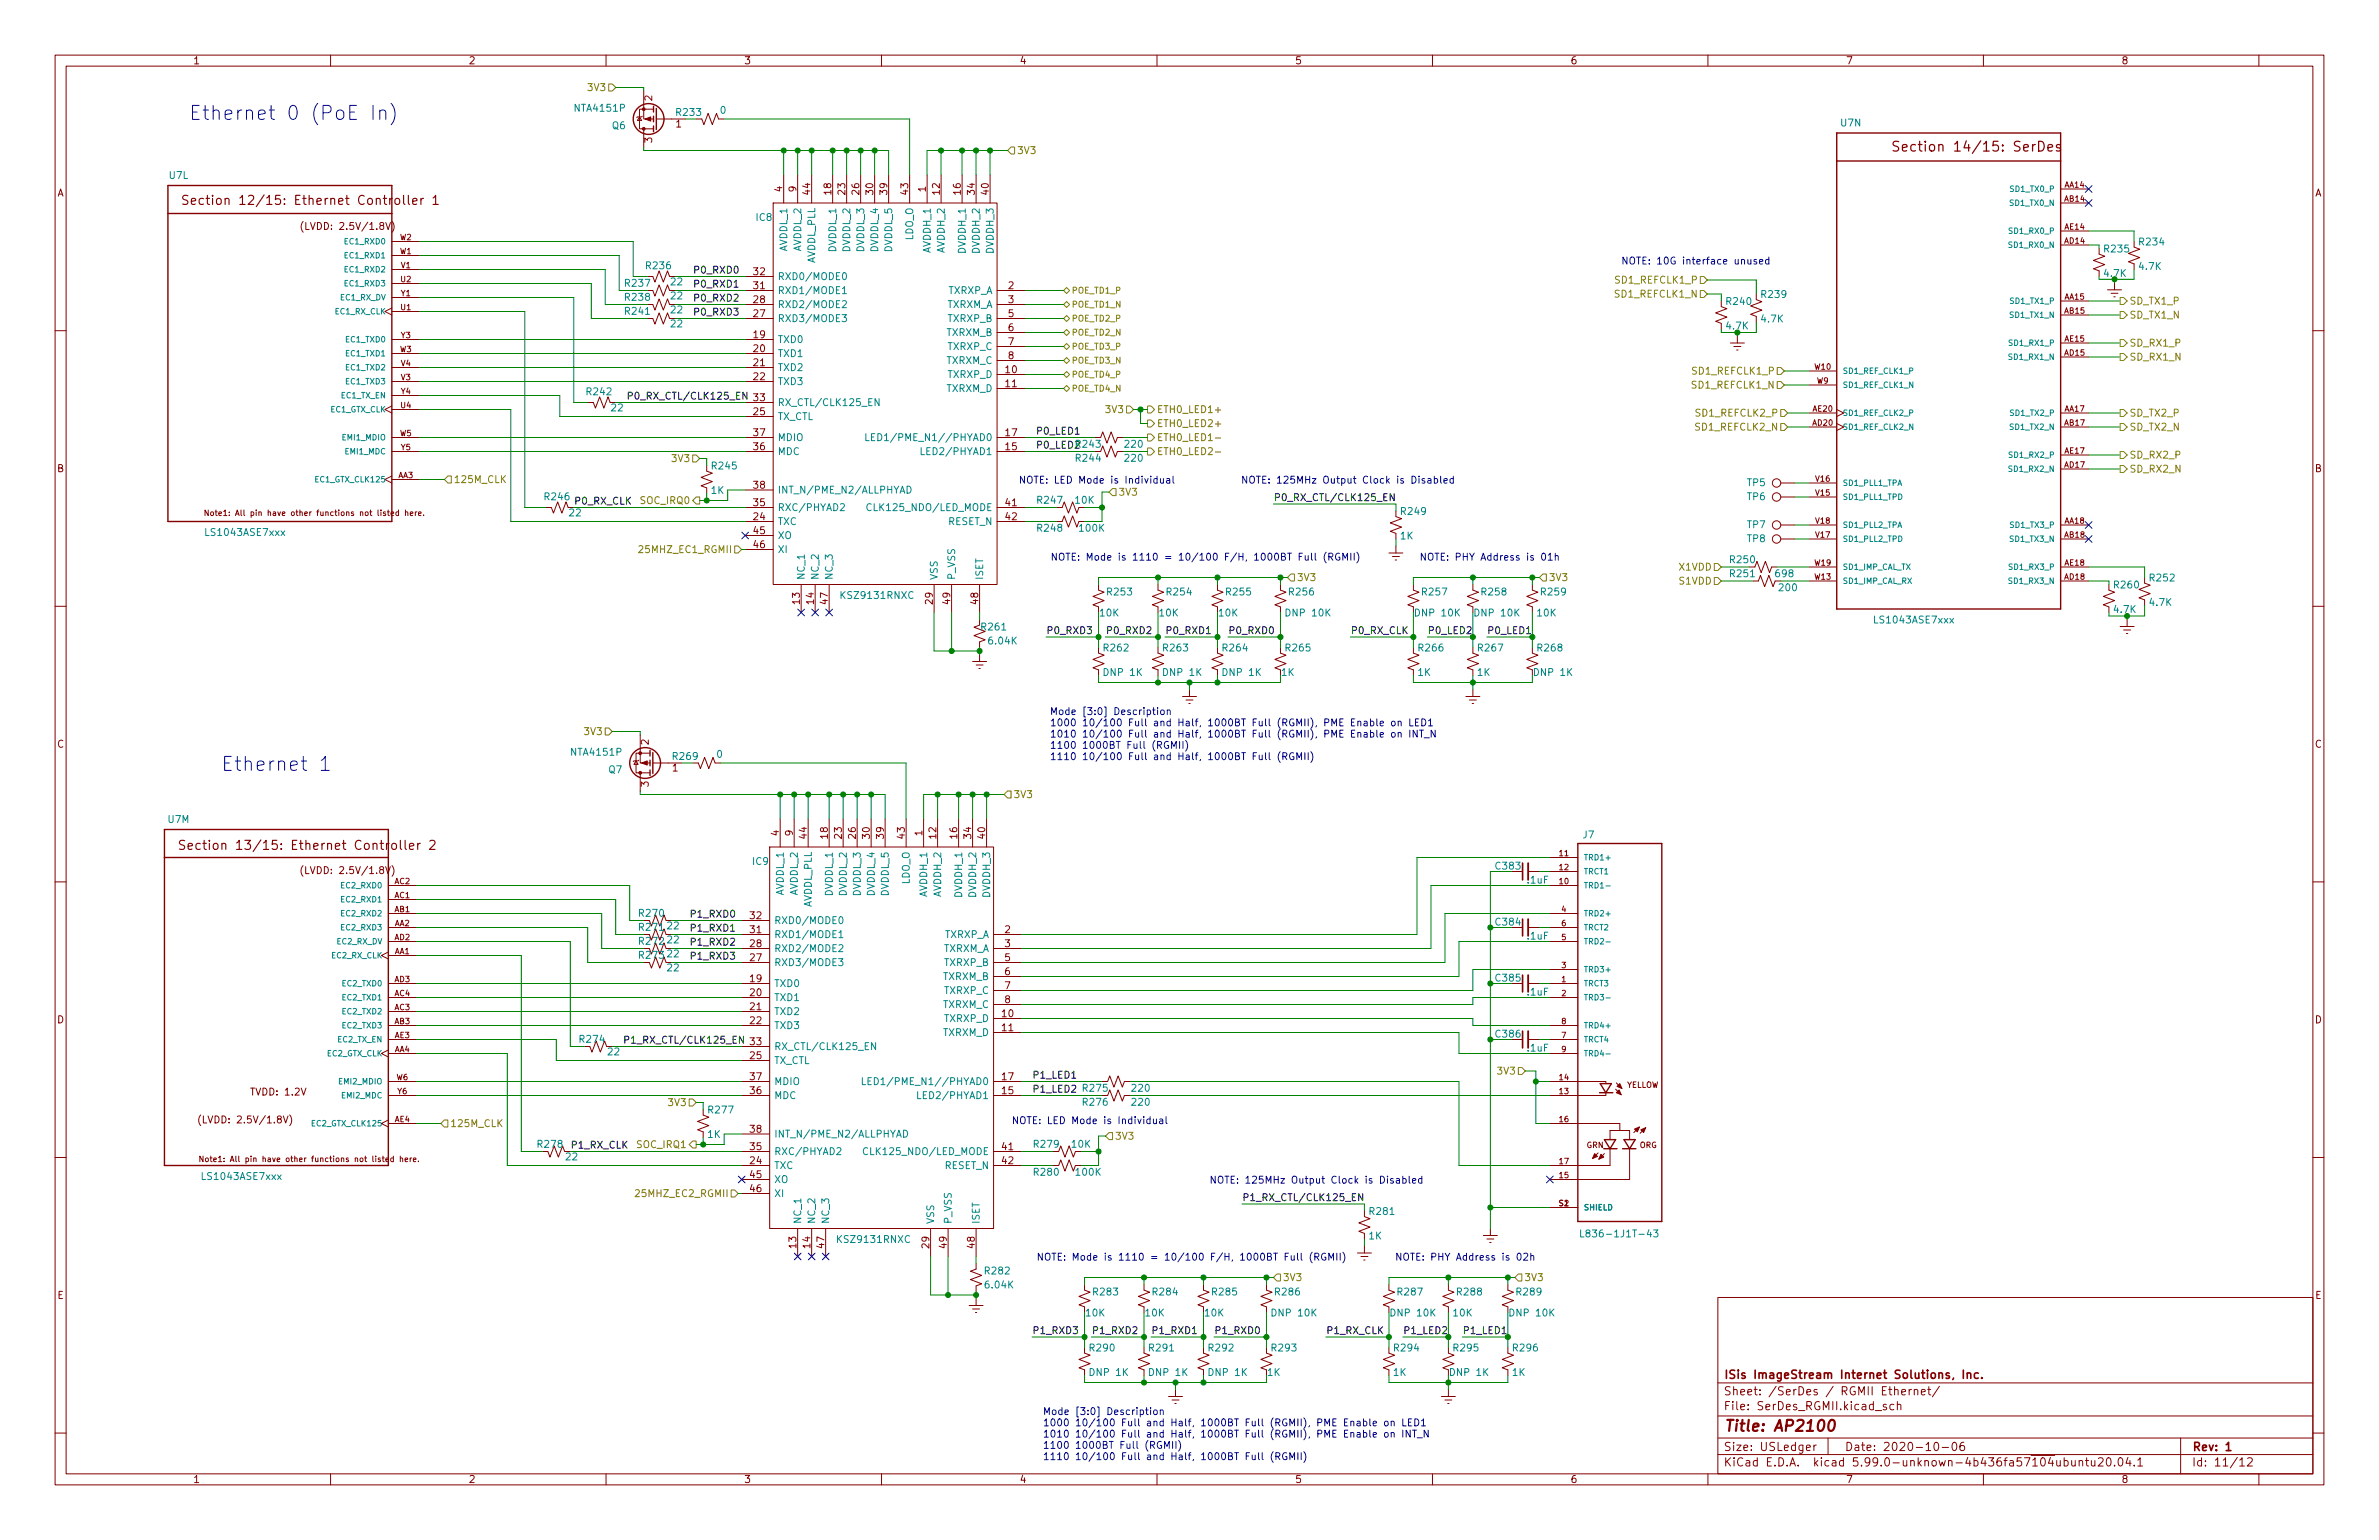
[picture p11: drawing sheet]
<svg xmlns="http://www.w3.org/2000/svg" width="432mm" height="279mm" viewBox="0 0 432 279" stroke-linecap="round" stroke-linejoin="round" font-family="sans-serif">
<defs><g id="words">
<g font-size="3.5" fill="#0000c2">
<text x="40.7" y="21.8">Ethernet 0 (PoE In)</text>
<text x="43" y="139.9">Ethernet 1</text>
</g>
<text font-size="2.8" fill="#840000" x="312.8" y="259.7">Title: AP2100</text>
<text font-size="2.5" fill="#840000" x="345.9" y="27.5">Section 14/15: SerDes</text>
<g font-size="2.3" fill="#840000">
<text x="36.9" y="37.2">Section 12/15: Ethernet Controller 1</text>
<text x="36.3" y="154.2">Section 13/15: Ethernet Controller 2</text>
</g>
<g font-size="2.1" fill="#840000">
<text x="312.8" y="250.2">ISis ImageStream Internet Solutions, Inc.</text>
<text x="312.8" y="255.9">File: SerDes_RGMII.kicad_sch</text>
<text x="312.8" y="253.2">Sheet: /SerDes / RGMII Ethernet/</text>
<text x="312.8" y="263.2">Size: USLedger</text>
<text x="334.8" y="263.2">Date: 2020-10-06</text>
<text x="397.8" y="263.2">Rev: 1</text>
<text x="312.8" y="266">KiCad E.D.A. kicad 5.99.0-unknown-4b436fa57~104~ubuntu20.04.1</text>
<text x="397.8" y="266">Id: 11/12</text>
</g>
<g font-size="1.8" fill="#840000">
<text x="35" y="11.7">1</text>
<text x="85" y="11.7">2</text>
<text x="135" y="11.7">3</text>
<text x="185" y="11.7">4</text>
<text x="235" y="11.7">5</text>
<text x="285" y="11.7">6</text>
<text x="335" y="11.7">7</text>
<text x="385" y="11.7">8</text>
<text x="118.4" y="18.3" transform="rotate(-90 118.4 18.3)">2</text>
<text x="122.7" y="23.1">1</text>
<text x="118.4" y="25.9" transform="rotate(-90 118.4 25.9)">3</text>
<text x="10.3" y="35.6">A</text>
<text x="142" y="34.8" transform="rotate(-90 142 34.8)">4</text>
<text x="144.5" y="34.8" transform="rotate(-90 144.5 34.8)">9</text>
<text x="147.1" y="35.3" transform="rotate(-90 147.1 35.3)">44</text>
<text x="150.9" y="35.3" transform="rotate(-90 150.9 35.3)">18</text>
<text x="153.4" y="35.3" transform="rotate(-90 153.4 35.3)">23</text>
<text x="156" y="35.3" transform="rotate(-90 156 35.3)">26</text>
<text x="158.5" y="35.3" transform="rotate(-90 158.5 35.3)">30</text>
<text x="161" y="35.3" transform="rotate(-90 161 35.3)">39</text>
<text x="164.8" y="35.3" transform="rotate(-90 164.8 35.3)">43</text>
<text x="168" y="34.8" transform="rotate(-90 168 34.8)">1</text>
<text x="170.6" y="35.3" transform="rotate(-90 170.6 35.3)">12</text>
<text x="174.4" y="35.3" transform="rotate(-90 174.4 35.3)">16</text>
<text x="176.9" y="35.3" transform="rotate(-90 176.9 35.3)">34</text>
<text x="179.5" y="35.3" transform="rotate(-90 179.5 35.3)">40</text>
<text x="420.1" y="35.6">A</text>
<text x="55.7" y="41.7">(LVDD: 2.5V/1.8V)</text>
<text x="136.8" y="49.9">32</text>
<text x="136.8" y="52.5">31</text>
<text x="183" y="52.5">2</text>
<text x="136.8" y="55">28</text>
<text x="136.8" y="57.5">27</text>
<text x="183" y="55">3</text>
<text x="183" y="57.5">5</text>
<text x="136.8" y="61.3">19</text>
<text x="136.8" y="63.9">20</text>
<text x="183" y="60.1">6</text>
<text x="183" y="62.6">7</text>
<text x="183" y="65.2">8</text>
<text x="136.8" y="66.4">21</text>
<text x="136.8" y="69">22</text>
<text x="182.5" y="67.7">10</text>
<text x="182.5" y="70.2">11</text>
<text x="136.8" y="72.8">33</text>
<text x="136.8" y="75.3">25</text>
<text x="136.8" y="81.7">36</text>
<text x="136.8" y="79.1">37</text>
<text x="182.5" y="81.7">15</text>
<text x="182.5" y="79.1">17</text>
<text x="10.3" y="85.7">B</text>
<text x="136.8" y="88.6">38</text>
<text x="420.1" y="85.7">B</text>
<text x="136.8" y="94.4">24</text>
<text x="136.8" y="91.8">35</text>
<text x="182.5" y="94.4">42</text>
<text x="182.5" y="91.8">41</text>
<text x="136.8" y="99.4">46</text>
<text x="136.8" y="96.9">45</text>
<text x="314.1" y="104.7">R251</text>
<text x="145.2" y="109.6" transform="rotate(-90 145.2 109.6)">13</text>
<text x="147.7" y="109.6" transform="rotate(-90 147.7 109.6)">14</text>
<text x="150.2" y="109.6" transform="rotate(-90 150.2 109.6)">47</text>
<text x="169.3" y="109.6" transform="rotate(-90 169.3 109.6)">29</text>
<text x="172.5" y="109.6" transform="rotate(-90 172.5 109.6)">49</text>
<text x="177.5" y="109.6" transform="rotate(-90 177.5 109.6)">48</text>
<text x="10.3" y="135.6">C</text>
<text x="117.7" y="135.1" transform="rotate(-90 117.7 135.1)">2</text>
<text x="420.1" y="135.6">C</text>
<text x="117.7" y="142.7" transform="rotate(-90 117.7 142.7)">3</text>
<text x="122.1" y="140">1</text>
<text x="141.4" y="151.6" transform="rotate(-90 141.4 151.6)">4</text>
<text x="143.9" y="151.6" transform="rotate(-90 143.9 151.6)">9</text>
<text x="146.4" y="152.1" transform="rotate(-90 146.4 152.1)">44</text>
<text x="150.2" y="152.1" transform="rotate(-90 150.2 152.1)">18</text>
<text x="152.8" y="152.1" transform="rotate(-90 152.8 152.1)">23</text>
<text x="155.3" y="152.1" transform="rotate(-90 155.3 152.1)">26</text>
<text x="157.9" y="152.1" transform="rotate(-90 157.9 152.1)">30</text>
<text x="160.4" y="152.1" transform="rotate(-90 160.4 152.1)">39</text>
<text x="164.2" y="152.1" transform="rotate(-90 164.2 152.1)">43</text>
<text x="167.4" y="151.6" transform="rotate(-90 167.4 151.6)">1</text>
<text x="169.9" y="152.1" transform="rotate(-90 169.9 152.1)">12</text>
<text x="173.7" y="152.1" transform="rotate(-90 173.7 152.1)">16</text>
<text x="176.3" y="152.1" transform="rotate(-90 176.3 152.1)">34</text>
<text x="178.8" y="152.1" transform="rotate(-90 178.8 152.1)">40</text>
<text x="55.7" y="158.6">(LVDD: 2.5V/1.8V)</text>
<text x="136.2" y="166.8">32</text>
<text x="116.1" y="171.4">R272</text>
<text x="136.2" y="169.3">31</text>
<text x="136.2" y="171.8">28</text>
<text x="182.4" y="169.3">2</text>
<text x="182.4" y="171.8">3</text>
<text x="136.2" y="178.2">19</text>
<text x="136.2" y="174.4">27</text>
<text x="182.4" y="174.4">5</text>
<text x="182.4" y="176.9">6</text>
<text x="182.4" y="179.5">7</text>
<text x="10.3" y="185.7">D</text>
<text x="136.2" y="180.7">20</text>
<text x="136.2" y="183.3">21</text>
<text x="136.2" y="185.8">22</text>
<text x="181.9" y="184.5">10</text>
<text x="182.4" y="182">8</text>
<text x="420.1" y="185.7">D</text>
<text x="136.2" y="189.6">33</text>
<text x="181.9" y="187.1">11</text>
<text x="136.2" y="192.2">25</text>
<text x="136.2" y="196">37</text>
<text x="181.9" y="196">17</text>
<text x="37.1" y="203.8">(LVDD: 2.5V/1.8V)</text>
<text x="45.7" y="198.7">TVDD: 1.2V</text>
<text x="136.2" y="198.5">36</text>
<text x="181.9" y="198.5">15</text>
<text x="136.2" y="208.7">35</text>
<text x="136.2" y="205.5">38</text>
<text x="181.9" y="208.7">41</text>
<text x="136.2" y="211.2">24</text>
<text x="136.2" y="213.7">45</text>
<text x="181.9" y="211.2">42</text>
<text x="136.2" y="216.3">46</text>
<text x="144.5" y="226.4" transform="rotate(-90 144.5 226.4)">13</text>
<text x="147.1" y="226.4" transform="rotate(-90 147.1 226.4)">14</text>
<text x="149.6" y="226.4" transform="rotate(-90 149.6 226.4)">47</text>
<text x="168.7" y="226.4" transform="rotate(-90 168.7 226.4)">29</text>
<text x="171.8" y="226.4" transform="rotate(-90 171.8 226.4)">49</text>
<text x="176.9" y="226.4" transform="rotate(-90 176.9 226.4)">48</text>
<text x="10.4" y="235.7">E</text>
<text x="420.2" y="235.7">E</text>
<text x="35" y="269.1">1</text>
<text x="85" y="269.1">2</text>
<text x="135" y="269.1">3</text>
<text x="185" y="269.1">4</text>
<text x="235" y="269.1">5</text>
<text x="285" y="269.1">6</text>
<text x="335" y="269.1">7</text>
<text x="385" y="269.1">8</text>
</g>
<g font-size="1.8" fill="#848400">
<text x="107" y="16.5">3V3</text>
<text x="184.5" y="27.9">3V3</text>
<text x="293.4" y="54">SD1_REFCLK1_N</text>
<text x="293.5" y="51.4">SD1_REFCLK1_P</text>
<text x="386.5" y="55.2">SD_TX1_P</text>
<text x="386.5" y="57.8">SD_TX1_N</text>
<text x="386.5" y="65.4">SD_RX1_N</text>
<text x="386.5" y="62.9">SD_RX1_P</text>
<text x="307.4" y="70.5">SD1_REFCLK1_N</text>
<text x="307.5" y="67.9">SD1_REFCLK1_P</text>
<text x="200.9" y="74.9">3V3</text>
<text x="209.9" y="77.5">ETH0_LED2+</text>
<text x="209.9" y="74.9">ETH0_LED1+</text>
<text x="308.1" y="75.6">SD1_REFCLK2_P</text>
<text x="386.5" y="75.6">SD_TX2_P</text>
<text x="122.2" y="83.8">3V3</text>
<text x="209.9" y="82.5">ETH0_LED2-</text>
<text x="209.9" y="80">ETH0_LED1-</text>
<text x="308" y="78.1">SD1_REFCLK2_N</text>
<text x="386.5" y="83.2">SD_RX2_P</text>
<text x="386.5" y="78.1">SD_TX2_N</text>
<text x="82.3" y="87.6">125M_CLK</text>
<text x="202.9" y="89.9">3V3</text>
<text x="386.5" y="85.7">SD_RX2_N</text>
<text x="116.4" y="91.4">SOC_IRQ0</text>
<text x="116.7" y="100.3">25MHZ_EC1_RGMII</text>
<text x="235.3" y="105.4">3V3</text>
<text x="281.1" y="105.4">3V3</text>
<text x="304.9" y="106">S1VDD</text>
<text x="304.9" y="103.5">X1VDD</text>
<text x="106.3" y="133.3">3V3</text>
<text x="183.9" y="144.8">3V3</text>
<text x="272.1" y="194.9">3V3</text>
<text x="121.6" y="200.7">3V3</text>
<text x="81.7" y="204.5">125M_CLK</text>
<text x="115.8" y="208.3">SOC_IRQ1</text>
<text x="202.3" y="206.8">3V3</text>
<text x="116" y="217.2">25MHZ_EC2_RGMII</text>
<text x="232.8" y="232.4">3V3</text>
<text x="276.6" y="232.4">3V3</text>
</g>
<g font-size="1.8" fill="#008484">
<text x="104.5" y="20.3">NTA4151P</text>
<text x="111.1" y="23.4">Q6</text>
<text x="130.7" y="20.6">0</text>
<text x="334.1" y="22.9">U7N</text>
<text x="30.7" y="32.5">U7L</text>
<text x="137.3" y="40.1">IC8</text>
<text x="142.9" y="45.7" transform="rotate(-90 142.9 45.7)">AVDDL_1</text>
<text x="145.4" y="45.7" transform="rotate(-90 145.4 45.7)">AVDDL_2</text>
<text x="151.8" y="45.7" transform="rotate(-90 151.8 45.7)">DVDDL_1</text>
<text x="154.3" y="45.7" transform="rotate(-90 154.3 45.7)">DVDDL_2</text>
<text x="156.8" y="45.7" transform="rotate(-90 156.8 45.7)">DVDDL_3</text>
<text x="159.4" y="45.7" transform="rotate(-90 159.4 45.7)">DVDDL_4</text>
<text x="161.9" y="45.7" transform="rotate(-90 161.9 45.7)">DVDDL_5</text>
<text x="165.7" y="43.7" transform="rotate(-90 165.7 43.7)">LDO_O</text>
<text x="168.9" y="45.8" transform="rotate(-90 168.9 45.8)">AVDDH_1</text>
<text x="171.4" y="45.8" transform="rotate(-90 171.4 45.8)">AVDDH_2</text>
<text x="175.3" y="45.8" transform="rotate(-90 175.3 45.8)">DVDDH_1</text>
<text x="177.8" y="45.8" transform="rotate(-90 177.8 45.8)">DVDDH_2</text>
<text x="180.3" y="45.8" transform="rotate(-90 180.3 45.8)">DVDDH_3</text>
<text x="382" y="45.8">R235</text>
<text x="388.4" y="44.5">R234</text>
<text x="117.4" y="48.8">R236</text>
<text x="121.8" y="51.8">22</text>
<text x="141.1" y="50.8">RXD0/MODE0</text>
<text x="141.1" y="53.3">RXD1/MODE1</text>
<text x="148" y="48" transform="rotate(-90 148 48)">AVDDL_PLL</text>
<text x="172.1" y="53.3">TXRXP_A</text>
<text x="382" y="50.2">4.7K</text>
<text x="388.3" y="49">4.7K</text>
<text x="113.6" y="57.1">R241</text>
<text x="113.6" y="54.6">R238</text>
<text x="121.8" y="59.4">22</text>
<text x="121.8" y="56.8">22</text>
<text x="121.8" y="54.3">22</text>
<text x="141.1" y="55.9">RXD2/MODE2</text>
<text x="141.1" y="58.4">RXD3/MODE3</text>
<text x="171.8" y="55.9">TXRXM_A</text>
<text x="172.1" y="58.4">TXRXP_B</text>
<text x="313.4" y="59.8">4.7K</text>
<text x="313.5" y="55.3">R240</text>
<text x="319.8" y="58.5">4.7K</text>
<text x="319.8" y="54">R239</text>
<text x="141.1" y="62.2">TXD0</text>
<text x="141.1" y="64.8">TXD1</text>
<text x="171.8" y="61">TXRXM_B</text>
<text x="172.1" y="63.5">TXRXP_C</text>
<text x="106.6" y="71.7">R242</text>
<text x="141.1" y="67.3">TXD2</text>
<text x="141.1" y="69.8">TXD3</text>
<text x="171.8" y="66">TXRXM_C</text>
<text x="171.8" y="71.1">TXRXM_D</text>
<text x="172.1" y="68.6">TXRXP_D</text>
<text x="111" y="74.6">22</text>
<text x="141.1" y="73.7">RX_CTL/CLK125_EN</text>
<text x="141.1" y="76.2">TX_CTL</text>
<text x="141.1" y="82.5">MDC</text>
<text x="141.1" y="80">MDIO</text>
<text x="160" y="80">LED1/PME_N1//PHYAD0</text>
<text x="168" y="82.5">LED2/PHYAD1</text>
<text x="195.4" y="83.8">R244</text>
<text x="204.3" y="83.8">220</text>
<text x="204.3" y="81.2">220</text>
<text x="129.1" y="89.6">1K</text>
<text x="129.3" y="85.2">R245</text>
<text x="141.1" y="89.5">INT_N/PME_N2/ALLPHYAD</text>
<text x="317.1" y="88.2">TP5</text>
<text x="99" y="90.7">R246</text>
<text x="103.4" y="93.7">22</text>
<text x="141.1" y="95.2">TXC</text>
<text x="141.1" y="92.7">RXC/PHYAD2</text>
<text x="158.4" y="92.7">CLK125_NDO/LED_MODE</text>
<text x="172.1" y="95.2">RESET_N</text>
<text x="188.4" y="91.4">R247</text>
<text x="195.2" y="91.4">10K</text>
<text x="254.4" y="93.4">R249</text>
<text x="317.1" y="90.7">TP6</text>
<text x="317.1" y="95.8">TP7</text>
<text x="37.6" y="97.2">LS1043ASE7xxx</text>
<text x="141.1" y="100.3">XI</text>
<text x="141.1" y="97.8">XO</text>
<text x="188.4" y="96.5">R248</text>
<text x="196" y="96.5">100K</text>
<text x="254.2" y="97.9">1K</text>
<text x="317.1" y="98.4">TP8</text>
<text x="146" y="105.3" transform="rotate(-90 146 105.3)">NC_1</text>
<text x="148.6" y="105.3" transform="rotate(-90 148.6 105.3)">NC_2</text>
<text x="151.1" y="105.3" transform="rotate(-90 151.1 105.3)">NC_3</text>
<text x="170.2" y="105.3" transform="rotate(-90 170.2 105.3)">VSS</text>
<text x="173.4" y="105.3" transform="rotate(-90 173.4 105.3)">P_VSS</text>
<text x="178.4" y="105.3" transform="rotate(-90 178.4 105.3)">ISET</text>
<text x="314.1" y="102.2">R250</text>
<text x="322.4" y="104.7">698</text>
<text x="323" y="107.2">200</text>
<text x="383.8" y="106.7">R260</text>
<text x="390.3" y="105.5">R252</text>
<text x="152.9" y="108.7">KSZ9131RNXC</text>
<text x="199.7" y="111.8">10K</text>
<text x="201.1" y="108">R253</text>
<text x="210.5" y="111.8">10K</text>
<text x="211.9" y="108">R254</text>
<text x="221.3" y="111.8">10K</text>
<text x="222.7" y="108">R255</text>
<text x="233.7" y="111.8">DNP 10K</text>
<text x="234.1" y="108">R256</text>
<text x="257.1" y="111.8">DNP 10K</text>
<text x="258.2" y="108">R257</text>
<text x="267.9" y="111.8">DNP 10K</text>
<text x="269" y="108">R258</text>
<text x="279.1" y="111.8">10K</text>
<text x="279.8" y="108">R259</text>
<text x="340.5" y="113.1">LS1043ASE7xxx</text>
<text x="383.8" y="111.2">4.7K</text>
<text x="390.2" y="109.9">4.7K</text>
<text x="178.2" y="114.4">R261</text>
<text x="179.6" y="116.9">6.04K</text>
<text x="200.4" y="118.2">R262</text>
<text x="211.2" y="118.2">R263</text>
<text x="222" y="118.2">R264</text>
<text x="233.5" y="118.2">R265</text>
<text x="257.6" y="118.2">R266</text>
<text x="268.4" y="118.2">R267</text>
<text x="279.2" y="118.2">R268</text>
<text x="200.5" y="122.6">DNP 1K</text>
<text x="211.3" y="122.6">DNP 1K</text>
<text x="222.1" y="122.6">DNP 1K</text>
<text x="232.6" y="122.6">1K</text>
<text x="257.4" y="122.6">1K</text>
<text x="268.2" y="122.6">1K</text>
<text x="278.6" y="122.6">DNP 1K</text>
<text x="103.8" y="137.1">NTA4151P</text>
<text x="130.1" y="137.5">0</text>
<text x="110.5" y="140.3">Q7</text>
<text x="30.5" y="149.3">U7M</text>
<text x="287.3" y="152.1">J7</text>
<text x="136.6" y="156.9">IC9</text>
<text x="165.1" y="160.5" transform="rotate(-90 165.1 160.5)">LDO_O</text>
<text x="271.6" y="157.8">C383</text>
<text x="277.3" y="160.3">.1uF</text>
<text x="116.1" y="166.3">R270</text>
<text x="140.5" y="167.6">RXD0/MODE0</text>
<text x="142.2" y="162.5" transform="rotate(-90 142.2 162.5)">AVDDL_1</text>
<text x="144.8" y="162.5" transform="rotate(-90 144.8 162.5)">AVDDL_2</text>
<text x="147.3" y="164.8" transform="rotate(-90 147.3 164.8)">AVDDL_PLL</text>
<text x="151.1" y="162.5" transform="rotate(-90 151.1 162.5)">DVDDL_1</text>
<text x="153.7" y="162.5" transform="rotate(-90 153.7 162.5)">DVDDL_2</text>
<text x="156.2" y="162.5" transform="rotate(-90 156.2 162.5)">DVDDL_3</text>
<text x="158.7" y="162.5" transform="rotate(-90 158.7 162.5)">DVDDL_4</text>
<text x="161.3" y="162.5" transform="rotate(-90 161.3 162.5)">DVDDL_5</text>
<text x="168.3" y="162.7" transform="rotate(-90 168.3 162.7)">AVDDH_1</text>
<text x="170.8" y="162.7" transform="rotate(-90 170.8 162.7)">AVDDH_2</text>
<text x="174.6" y="162.7" transform="rotate(-90 174.6 162.7)">DVDDH_1</text>
<text x="177.2" y="162.7" transform="rotate(-90 177.2 162.7)">DVDDH_2</text>
<text x="179.7" y="162.7" transform="rotate(-90 179.7 162.7)">DVDDH_3</text>
<text x="271.6" y="167.9">C384</text>
<text x="116.1" y="173.9">R273</text>
<text x="116.1" y="168.9">R271</text>
<text x="121.2" y="168.6">22</text>
<text x="121.2" y="173.7">22</text>
<text x="121.2" y="171.1">22</text>
<text x="140.5" y="170.2">RXD1/MODE1</text>
<text x="140.5" y="172.7">RXD2/MODE2</text>
<text x="171.1" y="172.7">TXRXM_A</text>
<text x="171.4" y="170.2">TXRXP_A</text>
<text x="277.3" y="170.5">.1uF</text>
<text x="121.2" y="176.2">22</text>
<text x="140.5" y="179.1">TXD0</text>
<text x="140.5" y="175.3">RXD3/MODE3</text>
<text x="171.1" y="177.8">TXRXM_B</text>
<text x="171.4" y="175.3">TXRXP_B</text>
<text x="271.6" y="178.1">C385</text>
<text x="140.5" y="181.6">TXD1</text>
<text x="140.5" y="184.1">TXD2</text>
<text x="171.1" y="182.9">TXRXM_C</text>
<text x="171.4" y="180.3">TXRXP_C</text>
<text x="171.4" y="185.4">TXRXP_D</text>
<text x="277.3" y="180.6">.1uF</text>
<text x="105.3" y="189.2">R274</text>
<text x="110.4" y="191.5">22</text>
<text x="140.5" y="186.7">TXD3</text>
<text x="140.5" y="190.5">RX_CTL/CLK125_EN</text>
<text x="171.1" y="188">TXRXM_D</text>
<text x="271.6" y="188.2">C386</text>
<text x="277.3" y="190.8">.1uF</text>
<text x="140.5" y="193">TX_CTL</text>
<text x="140.5" y="196.8">MDIO</text>
<text x="159.3" y="196.8">LED1/PME_N1//PHYAD0</text>
<text x="128.7" y="202">R277</text>
<text x="140.5" y="199.4">MDC</text>
<text x="167.4" y="199.4">LED2/PHYAD1</text>
<text x="196.7" y="200.6">R276</text>
<text x="205.5" y="198.1">220</text>
<text x="205.5" y="200.6">220</text>
<text x="97.7" y="208.2">R278</text>
<text x="128.5" y="206.4">1K</text>
<text x="140.5" y="209.5">RXC/PHYAD2</text>
<text x="140.5" y="206.4">INT_N/PME_N2/ALLPHYAD</text>
<text x="157.8" y="209.5">CLK125_NDO/LED_MODE</text>
<text x="187.8" y="208.2">R279</text>
<text x="194.6" y="208.2">10K</text>
<text x="36.9" y="214.1">LS1043ASE7xxx</text>
<text x="102.8" y="210.5">22</text>
<text x="140.5" y="212.1">TXC</text>
<text x="140.5" y="214.6">XO</text>
<text x="171.4" y="212.1">RESET_N</text>
<text x="187.8" y="213.3">R280</text>
<text x="195.4" y="213.3">100K</text>
<text x="140.5" y="217.2">XI</text>
<text x="248.7" y="220.4">R281</text>
<text x="145.4" y="222.1" transform="rotate(-90 145.4 222.1)">NC_1</text>
<text x="148" y="222.1" transform="rotate(-90 148 222.1)">NC_2</text>
<text x="150.5" y="222.1" transform="rotate(-90 150.5 222.1)">NC_3</text>
<text x="152.3" y="225.5">KSZ9131RNXC</text>
<text x="169.5" y="222.1" transform="rotate(-90 169.5 222.1)">VSS</text>
<text x="172.7" y="222.1" transform="rotate(-90 172.7 222.1)">P_VSS</text>
<text x="177.8" y="222.1" transform="rotate(-90 177.8 222.1)">ISET</text>
<text x="248.5" y="224.9">1K</text>
<text x="288.3" y="224.5">L836-1J1T-43</text>
<text x="178.9" y="231.2">R282</text>
<text x="179" y="233.7">6.04K</text>
<text x="197.2" y="238.8">10K</text>
<text x="198.5" y="235">R283</text>
<text x="207.9" y="238.8">10K</text>
<text x="209.3" y="235">R284</text>
<text x="218.7" y="238.8">10K</text>
<text x="220.1" y="235">R285</text>
<text x="231.1" y="238.8">DNP 10K</text>
<text x="231.6" y="235">R286</text>
<text x="252.7" y="238.8">DNP 10K</text>
<text x="253.8" y="235">R287</text>
<text x="263.8" y="238.8">10K</text>
<text x="264.6" y="235">R288</text>
<text x="274.3" y="238.8">DNP 10K</text>
<text x="275.4" y="235">R289</text>
<text x="197.9" y="245.2">R290</text>
<text x="208.7" y="245.2">R291</text>
<text x="219.5" y="245.2">R292</text>
<text x="230.9" y="245.2">R293</text>
<text x="253.1" y="245.2">R294</text>
<text x="263.9" y="245.2">R295</text>
<text x="274.7" y="245.2">R296</text>
<text x="198" y="249.6">DNP 1K</text>
<text x="208.8" y="249.6">DNP 1K</text>
<text x="219.6" y="249.6">DNP 1K</text>
<text x="230.1" y="249.6">1K</text>
<text x="252.9" y="249.6">1K</text>
<text x="263.4" y="249.6">DNP 1K</text>
<text x="274.5" y="249.6">1K</text>
</g>
<g font-size="1.8" fill="#008400">
<text x="122.9" y="21">R233</text>
<text x="113.6" y="52">R237</text>
<text x="122.2" y="137.9">R269</text>
</g>
<g font-size="1.8" fill="#0000c2">
<text x="297.5" y="48">NOTE: 10G interface unused</text>
<text x="188" y="87.7">NOTE: LED Mode is Individual</text>
<text x="230.2" y="87.7">NOTE: 125MHz Output Clock is Disabled</text>
<text x="201.6" y="101.7">NOTE: Mode is 1110 = 10/100 F/H, 1000BT Full (RGMII)</text>
<text x="260.5" y="101.7">NOTE: PHY Address is 01h</text>
<text x="190.5" y="129.7">Mode [3:0] Description</text>
<text x="190.5" y="131.8">1000 10/100 Full and Half, 1000BT Full (RGMII), PME Enable on LED1</text>
<text x="190.5" y="133.8">1010 10/100 Full and Half, 1000BT Full (RGMII), PME Enable on INT_N</text>
<text x="190.5" y="135.8">1100 1000BT Full (RGMII)</text>
<text x="190.5" y="137.9">1110 10/100 Full and Half, 1000BT Full (RGMII)</text>
<text x="186.7" y="203.9">NOTE: LED Mode is Individual</text>
<text x="224.4" y="214.7">NOTE: 125MHz Output Clock is Disabled</text>
<text x="199" y="228.7">NOTE: Mode is 1110 = 10/100 F/H, 1000BT Full (RGMII)</text>
<text x="256.1" y="228.7">NOTE: PHY Address is 02h</text>
<text x="189.2" y="256.7">Mode [3:0] Description</text>
<text x="189.2" y="258.8">1000 10/100 Full and Half, 1000BT Full (RGMII), PME Enable on LED1</text>
<text x="189.2" y="260.8">1010 10/100 Full and Half, 1000BT Full (RGMII), PME Enable on INT_N</text>
<text x="189.2" y="262.8">1100 1000BT Full (RGMII)</text>
<text x="189.2" y="264.9">1110 10/100 Full and Half, 1000BT Full (RGMII)</text>
</g>
<g font-size="1.8">
<text x="125.7" y="52.2">P0_RXD1</text>
<text x="125.7" y="49.6">P0_RXD0</text>
<text x="125.7" y="57.2">P0_RXD3</text>
<text x="125.7" y="54.7">P0_RXD2</text>
<text x="113.7" y="72.5">P0_RX_CTL/CLK125_EN</text>
<text x="188.5" y="81.4">P0_LED2R243</text>
<text x="188.5" y="78.8">P0_LED1</text>
<text x="104.1" y="91.5">P0_RX_CLK</text>
<text x="231.1" y="90.9">P0_RX_CTL/CLK125_EN</text>
<text x="189.9" y="115">P0_RXD3</text>
<text x="200.7" y="115">P0_RXD2</text>
<text x="211.5" y="115">P0_RXD1</text>
<text x="222.9" y="115">P0_RXD0</text>
<text x="245.1" y="115">P0_RX_CLK</text>
<text x="259.1" y="115">P0_LED2</text>
<text x="269.9" y="115">P0_LED1</text>
<text x="125.1" y="166.5">P1_RXD0</text>
<text x="125.1" y="169">P1_RXD1</text>
<text x="125.1" y="171.5">P1_RXD2</text>
<text x="125.1" y="174.1">P1_RXD3</text>
<text x="113" y="189.3">P1_RX_CTL/CLK125_EN</text>
<text x="187.9" y="195.7">P1_LED1</text>
<text x="187.9" y="198.2">P1_LED2 R275</text>
<text x="103.5" y="208.4">P1_RX_CLK</text>
<text x="225.4" y="217.9">P1_RX_CTL/CLK125_EN</text>
<text x="187.3" y="242">P1_RXD3</text>
<text x="198.1" y="242">P1_RXD2</text>
<text x="208.9" y="242">P1_RXD1</text>
<text x="220.3" y="242">P1_RXD0</text>
<text x="240.7" y="242">P1_RX_CLK</text>
<text x="254.6" y="242">P1_LED2</text>
<text x="265.4" y="242">P1_LED1</text>
</g>
<g font-size="1.5" fill="#848400">
<text x="194.5" y="53.3">POE_TD1_P</text>
<text x="194.5" y="55.8">POE_TD1_N</text>
<text x="194.5" y="58.3">POE_TD2_P</text>
<text x="194.5" y="60.9">POE_TD2_N</text>
<text x="194.5" y="63.4">POE_TD3_P</text>
<text x="194.5" y="66">POE_TD3_N</text>
<text x="194.5" y="71">POE_TD4_N</text>
<text x="194.5" y="68.5">POE_TD4_P</text>
</g>
<g font-size="1.4" fill="#008484">
<text x="365.1" y="34.8">SD1_TX0_P</text>
<text x="365.1" y="37.3">SD1_TX0_N</text>
<text x="62.8" y="46.9">EC1_RXD1</text>
<text x="62.8" y="44.3">EC1_RXD0</text>
<text x="364.9" y="45">SD1_RX0_N</text>
<text x="365" y="42.4">SD1_RX0_P</text>
<text x="62.8" y="51.9">EC1_RXD3</text>
<text x="62.8" y="49.4">EC1_RXD2</text>
<text x="60.9" y="57">EC1_RX_CLK</text>
<text x="61.8" y="54.5">EC1_RX_DV</text>
<text x="365.1" y="57.7">SD1_TX1_N</text>
<text x="365.1" y="55.1">SD1_TX1_P</text>
<text x="62.9" y="64.6">EC1_TXD1</text>
<text x="62.9" y="62.1">EC1_TXD0</text>
<text x="364.9" y="65.3">SD1_RX1_N</text>
<text x="365" y="62.7">SD1_RX1_P</text>
<text x="62.9" y="69.7">EC1_TXD3</text>
<text x="62.9" y="67.2">EC1_TXD2</text>
<text x="334.4" y="67.8">SD1_REF_CLK1_P</text>
<text x="334.4" y="70.4">SD1_REF_CLK1_N</text>
<text x="60" y="74.8">EC1_GTX_CLK</text>
<text x="62" y="72.3">EC1_TX_EN</text>
<text x="334.4" y="78">SD1_REF_CLK2_N</text>
<text x="334.4" y="75.4">SD1_REF_CLK2_P</text>
<text x="365.1" y="78">SD1_TX2_N</text>
<text x="365.1" y="75.4">SD1_TX2_P</text>
<text x="62.3" y="79.9">EMI1_MDIO</text>
<text x="62.8" y="82.4">EMI1_MDC</text>
<text x="365" y="83.1">SD1_RX2_P</text>
<text x="57.6" y="87.5">EC1_GTX_CLK125</text>
<text x="334.4" y="88.1">SD1_PLL1_TPA</text>
<text x="364.9" y="85.6">SD1_RX2_N</text>
<text x="334.4" y="90.7">SD1_PLL1_TPD</text>
<text x="334.4" y="95.8">SD1_PLL2_TPA</text>
<text x="365.1" y="95.8">SD1_TX3_P</text>
<text x="334.4" y="98.3">SD1_PLL2_TPD</text>
<text x="365.1" y="98.3">SD1_TX3_N</text>
<text x="334.4" y="105.9">SD1_IMP_CAL_RX</text>
<text x="334.4" y="103.4">SD1_IMP_CAL_TX</text>
<text x="364.9" y="105.9">SD1_RX3_N</text>
<text x="365" y="103.4">SD1_RX3_P</text>
<text x="62.2" y="161.2">EC2_RXD0</text>
<text x="287.4" y="161.2">TRD1-</text>
<text x="287.4" y="156.1">TRD1+</text>
<text x="287.4" y="158.6">TRCT1</text>
<text x="62.2" y="166.2">EC2_RXD2</text>
<text x="62.2" y="163.7">EC2_RXD1</text>
<text x="287.4" y="166.2">TRD2+</text>
<text x="60.3" y="173.9">EC2_RX_CLK</text>
<text x="61.2" y="171.3">EC2_RX_DV</text>
<text x="62.2" y="168.8">EC2_RXD3</text>
<text x="287.4" y="171.3">TRD2-</text>
<text x="287.4" y="168.8">TRCT2</text>
<text x="62.3" y="178.9">EC2_TXD0</text>
<text x="287.4" y="176.4">TRD3+</text>
<text x="287.4" y="178.9">TRCT3</text>
<text x="62.3" y="184">EC2_TXD2</text>
<text x="62.3" y="181.5">EC2_TXD1</text>
<text x="287.4" y="181.5">TRD3-</text>
<text x="59.3" y="191.6">EC2_GTX_CLK</text>
<text x="61.4" y="189.1">EC2_TX_EN</text>
<text x="62.3" y="186.6">EC2_TXD3</text>
<text x="287.4" y="191.6">TRD4-</text>
<text x="287.4" y="186.6">TRD4+</text>
<text x="287.4" y="189.1">TRCT4</text>
<text x="61.7" y="196.7">EMI2_MDIO</text>
<text x="62.2" y="199.3">EMI2_MDC</text>
<text x="57" y="204.3">EC2_GTX_CLK125</text>
<text x="287.4" y="219.6">SHIELD</text>
</g>
<g font-size="1.4" fill="#840000">
<text x="374.7" y="34">AA14</text>
<text x="374.7" y="36.6">AB14</text>
<text x="374.8" y="41.7">AE14</text>
<text x="72.6" y="46.1">W1</text>
<text x="72.6" y="43.6">W2</text>
<text x="374.7" y="44.2">AD14</text>
<text x="72.8" y="51.2">U2</text>
<text x="72.8" y="48.6">V1</text>
<text x="72.8" y="53.7">Y1</text>
<text x="72.8" y="56.3">U1</text>
<text x="374.7" y="54.4">AA15</text>
<text x="374.7" y="56.9">AB15</text>
<text x="72.6" y="63.9">W3</text>
<text x="72.8" y="61.3">Y3</text>
<text x="374.7" y="64.5">AD15</text>
<text x="374.8" y="62">AE15</text>
<text x="72.8" y="69">V3</text>
<text x="72.8" y="66.4">V4</text>
<text x="72.8" y="71.5">Y4</text>
<text x="329.4" y="67.1">W10</text>
<text x="329.8" y="69.6">W9</text>
<text x="72.8" y="74">U4</text>
<text x="329" y="77.2">AD20</text>
<text x="329.1" y="74.7">AE20</text>
<text x="374.7" y="74.7">AA17</text>
<text x="374.7" y="77.2">AB17</text>
<text x="72.6" y="79.1">W5</text>
<text x="72.8" y="81.7">Y5</text>
<text x="374.8" y="82.3">AE17</text>
<text x="72.2" y="86.7">AA3</text>
<text x="329.6" y="89.9">V15</text>
<text x="329.6" y="87.4">V16</text>
<text x="374.7" y="84.8">AD17</text>
<text x="40.1" y="93.6">Note1: All pin have other functions not listed here.</text>
<text x="329.6" y="95">V18</text>
<text x="374.7" y="95">AA18</text>
<text x="329.6" y="97.5">V17</text>
<text x="374.7" y="97.5">AB18</text>
<text x="329.4" y="105.2">W13</text>
<text x="329.4" y="102.6">W19</text>
<text x="374.7" y="105.2">AD18</text>
<text x="374.8" y="102.6">AE18</text>
<text x="283.1" y="155.3">11</text>
<text x="71.6" y="160.4">AC2</text>
<text x="283.1" y="160.4">10</text>
<text x="283.1" y="157.9">12</text>
<text x="71.6" y="165.5">AB1</text>
<text x="71.6" y="162.9">AC1</text>
<text x="283.5" y="165.5">4</text>
<text x="71.6" y="173.1">AA1</text>
<text x="71.6" y="168">AA2</text>
<text x="71.6" y="170.6">AD2</text>
<text x="283.5" y="170.6">5</text>
<text x="283.5" y="168">6</text>
<text x="71.6" y="178.2">AD3</text>
<text x="283.5" y="175.6">3</text>
<text x="283.5" y="178.2">1</text>
<text x="71.6" y="185.8">AB3</text>
<text x="71.6" y="183.3">AC3</text>
<text x="71.6" y="180.7">AC4</text>
<text x="283.5" y="180.7">2</text>
<text x="283.5" y="185.8">8</text>
<text x="71.6" y="190.9">AA4</text>
<text x="71.6" y="188.3">AE3</text>
<text x="283.5" y="190.9">9</text>
<text x="283.5" y="188.3">7</text>
<text x="72" y="196">W6</text>
<text x="283.1" y="196">14</text>
<text x="295.1" y="197.3">YELLOW</text>
<text x="71.6" y="203.6">AE4</text>
<text x="72.2" y="198.5">Y6</text>
<text x="283.1" y="198.5">13</text>
<text x="283.1" y="203.6">16</text>
<text x="287.9" y="208.3">GRN</text>
<text x="297.6" y="208.3">ORG</text>
<text x="39.2" y="210.8">Note1: All pin have other functions not listed here.</text>
<text x="283.1" y="211.2">17</text>
<text x="283.1" y="213.7">15</text>
<text x="283" y="218.8">S1</text>
<text x="283.9" y="218.8">2</text>
</g>
</g></defs>
<g fill="none" stroke="#840000" stroke-width=".18">
<path d="M10 10h411.8v259.4h-411.8zM12 12h407.8v255.4h-407.8zM60 10v2M110 10v2M116.8 16.5v5.1h1.8M118.6 19.8h-2.5v3.6h2.5M160 10v2M210 10v2M260 10v2M310 10v2M360 10v2M410 10v2"/>
<path d="M116.1 21.2l.4 .6h-.8zM116.6 21.1l-.1 .1h-.8l-.1 .1M116.8 23.4v3.3M119.1 21.6h5.4M127.4 21.6l.4 1 .7-2 .8 2 .7-2 .4 1h1M140.3 36.8h40.7v69.2h-40.7zM142.2 31.8v5M144.8 31.8v5M147.3 31.8v5M151.1 31.8v5M153.7 31.8v5M156.2 31.8v5"/>
<path d="M158.7 31.8v5M161.3 31.8v5M165.1 31.8v5M168.3 31.8v5M170.8 31.8v5M174.6 31.8v5M177.2 31.8v5M179.7 31.8v5M374 34.3h5.1M374 36.8h5.1M10 60h2M55 40.2a1.46 1.46 0 0 0 0 1.9"/>
<path d="M70 40.4l.4 1.2 .5-1.2M71.1 55.9l-1.3 .6 1.3 .7M71.1 56.5h5.1M71.1 51.4h5.1M71.1 48.9h5.1M71.1 46.4h5.1M71.1 43.8h5.1M71.1 54h5.1M71.2 40.2a1.46 1.46 0 0 1 0 1.9M117.5 57.8h1l.4 1 .7-2 .8 2 .8-2 .3 1M117.5 50.2h1l.4 1 .7-2.1 .8 2.1 .8-2.1 .3 1.1M117.5 55.2h1l.4 1.1 .7-2.1 .8 2.1 .8-2.1 .3 1"/>
<path d="M117.5 52.7h1l.4 1 .7-2 .8 2 .8-2 .3 1M135.3 57.8h5M135.3 50.2h5M135.3 55.2h5M135.3 52.7h5M181 57.8h5.1M181 55.2h5.1M181 52.7h5.1M312.4 54.6v1l1 .4-2 .8 2 .7-2 .8 1 .4v1M318.8 53.3v1.1l1 .3-2 .8 2 .8-2 .7 1 .4v1M374 54.6h5.1M374 57.2h5.1"/>
<path d="M374 44.5h5.1M374 41.9h5.1M381 45.1v1l1 .4-2 .7 2 .8-2 .8 1 .3v1.1M382.5 52.6h2.6M383.2 53.2h1.2M383.7 53.8h.2M383.8 51.3v1.3M387.3 43.8v1l1.1 .4-2.1 .8 2.1 .7-2.1 .8 1 .4v1M419.8 60h2M71.1 73.7l-1.3 .6 1.3 .6M71.1 79.4h5.1M71.1 61.6h5.1"/>
<path d="M71.1 64.1h5.1M71.1 66.7h5.1M71.1 69.2h5.1M71.1 74.3h5.1M71.1 71.8h5.1M106.7 73h1l.4 1 .7-2 .8 2 .8-2 .3 1M135.3 79.4h5M135.3 61.6h5M135.3 64.1h5M135.3 66.7h5M135.3 69.2h5M135.3 73h5"/>
<path d="M135.3 75.6h5M181 79.4h5.1M181 60.3h5.1M181 62.9h5.1M181 65.4h5.1M181 67.9h5.1M181 70.5h5.1M199.8 79.4l.4-1 .7 2 .8-2 .7 2 .4-1h1M314.1 62.2h2.5M314.7 62.9h1.3M315.2 63.5h.3M315.3 61v1.2"/>
<path d="M328.3 74.9h5.1M328.3 77.5h5.1M328.3 67.3h5.1M328.3 69.9h5.1M333.4 76.8l1.2 .7-1.2 .6M333.4 74.3l1.2 .6-1.2 .7M374 74.9h5.1M374 77.5h5.1M374 64.8h5.1M374 62.2h5.1M37.8 92.5v1l-.6-1v1M38.3 92.9h.3l.2 .2v.2l-.2 .2-.4-.2z"/>
<path d="M39 92.9h.4M39.2 92.5v.9l.2 .1M71.1 86.4l-1.3 .6 1.3 .6M71.1 81.9h5.1M71.1 87h5.1M72.3 92.9h-.3l-.1 .2v.4h.4M72.3 92.5v1M73.6 93l.4-.1v.6M73.6 92.5v1M74.5 93.2l.4-.1v-.2h-.3l-.1 .1v.5h.4M75.4 92.9v.6M75.7 92.9l-.3 .2"/>
<path d="M76 93.2l.4-.1v-.2h-.3l-.1 .1v.5h.4M76.9 93.4v.1M99.1 92.1h1l.4 1 .7-2 .8 2 .7-2 .4 1M128.3 84.5v1l1 .4-2 .7 2 .8-2 .7 1 .4v1M135.3 81.9h5M135.3 92.1h5M135.3 94.6h5M135.3 99.7h5M135.3 97.2h5M135.3 88.9h5M181 81.9h5.1M181 92.1h5.1"/>
<path d="M181 94.6h5.1M191.8 92.1h1l.4-1 .7 2 .8-2 .8 2 .3-1h1M192.8 94.6l.4-1 .7 2 .8-2 .8 2 .3-1M199.8 81.9l.4-1 .7 2 .8-2 .7 2 .4-1h1M253.4 92.7v1l1 .4-2.1 .8 2.1 .7-2.1 .8 1.1 .4v1M253.4 99.1v1.2M323.2 95.3h2.6M323.2 97.8h2.6M323.2 90.2h2.6M323.2 87.6h2.6M328.3 95.3h5.1M328.3 97.8h5.1"/>
<path d="M328.3 90.2h5.1M328.3 87.6h5.1M374 95.3h5.1M374 97.8h5.1M374 85.1h5.1M374 82.6h5.1M10 110h2M145.4 106v5.1M148 106v5.1M150.5 106v5.1M169.5 106v5.1M172.7 106v5.1"/>
<path d="M177.8 112.4v1l-1 .4 2 .8-2 .7 2 .8-1 .4v1M177.8 106v5.1M177.8 118.7v1.3M199.4 106v1.1l1 .3-2 .8 2 .8-2 .7 1 .4M199.4 117.5v1l1 .4-2 .7 2 .8-2 .8 1 .3v1.1M210.2 117.5v1l1 .4-2 .7 2 .8-2 .8 1 .3v1.1M210.2 106v1.1l1 .3-2 .8 2 .8-2 .7 1 .4M221 117.5v1l1 .4-2 .7 2 .8-2 .8 1 .3v1.1M221 106v1.1l1 .3-2 .8 2 .8-2 .7 1 .4M232.4 106v1.1l1 .3-2 .8 2 .8-2 .7 1 .4v1M232.4 117.5v1l1 .4-2 .7 2 .8-2 .8 1 .3M252.1 100.3h2.5"/>
<path d="M252.7 101h1.3M253.2 101.6h.3M256.5 117.5v1l1.1 .4-2.1 .7 2.1 .8-2.1 .8 1 .3v1.1M256.5 106v1.1l1.1 .3-2.1 .8 2.1 .8-2.1 .7 1 .4v1M267.3 106v1.1l1.1 .3-2.1 .8 2.1 .8-2.1 .7 1 .4v1M267.3 117.5v1l1.1 .4-2.1 .7 2.1 .8-2.1 .8 1 .3v1.1M278.1 106v1.1l1 .3-2 .8 2 .8-2 .7 1 .4v1M278.1 117.5v1l1 .4-2 .7 2 .8-2 .8 1 .3v1.1M318.1 105.4h1.1l.3-1 .8 2 .8-2 .7 2 .4-1h1M318.5 102.9l.4-1 .8 2 .7-2 .8 2 .4-1h1M328.3 105.4h5.1M328.3 102.9h5.1"/>
<path d="M374 105.4h5.1M374 102.9h5.1M382.8 106v1.1l1 .3-2 .8 2 .8-2 .7 1 .4v1M384.8 113.7h2.5M385.4 114.3h1.3M386 114.9h.2M386.1 112.4v1.3M389.3 104.8v1l1 .4-2.1 .7 2.1 .8-2.1 .8 1.1 .3v1.1M419.8 110h2M115.4 138l.4 .7h-.7zM116 137.9l-.2 .1h-.7l-.2 .2M116.2 133.4v5h1.8"/>
<path d="M118 136.7h-2.6v3.5h2.6M118.5 138.4h5.3M126.7 138.4l.4 1 .8-2 .8 2 .7-2 .4 1h1M176.5 120h2.6M177.2 120.7h1.2M177.7 121.3h.2M214.6 126.4h2.6M215.3 127h1.2M215.8 127.6h.2M215.9 125.1v1.3M266.1 126.4h2.5M266.7 127h1.3"/>
<path d="M267.2 127.6h.3M267.3 125.1v1.3M10 160h2M55 157a1.46 1.46 0 0 0 0 2M70 157.2l.4 1.3 .4-1.3M71.1 157a1.46 1.46 0 0 1 0 2M116.2 140.2v3.3M139.7 153.7h40.6v69.2h-40.6zM141.6 148.6v5.1M144.1 148.6v5.1M146.7 148.6v5.1M150.5 148.6v5.1"/>
<path d="M153 148.6v5.1M155.6 148.6v5.1M158.1 148.6v5.1M160.7 148.6v5.1M164.5 148.6v5.1M167.6 148.6v5.1M170.2 148.6v5.1M174 148.6v5.1M176.5 148.6v5.1M179.1 148.6v5.1M277.4 158.1h2M281.3 158.1h5.1"/>
<path d="M281.3 155.6h5.1M419.8 160h2M70.5 172.7l-1.3 .7 1.3 .6M70.5 160.7h5.1M70.5 170.8h5.1M70.5 165.7h5.1M70.5 168.3h5.1M70.5 178.4h5.1M70.5 173.4h5.1M70.5 163.2h5.1M116.8 174.6h1.1l.3 1 .8-2 .8 2 .7-2 .4 1M117.9 167l.3 1 .8-2 .8 2 .7-2 .4 1"/>
<path d="M117.9 172.1l.3 1 .8-2 .8 2 .7-2 .4 1M117.9 169.5l.3 1.1 .8-2.1 .8 2.1 .7-2.1 .4 1M134.6 178.4h5.1M134.6 169.5h5.1M134.6 172.1h5.1M134.6 174.6h5.1M134.6 167h5.1M180.3 169.5h5.1M180.3 172.1h5.1M180.3 174.6h5.1M180.3 177.2h5.1M180.3 179.7h5.1"/>
<path d="M277.4 168.3h2M277.4 178.4h2M281.3 160.7h5.1M281.3 170.8h5.1M281.3 165.7h5.1M281.3 175.9h5.1M281.3 168.3h5.1M281.3 178.4h5.1M70.5 190.5l-1.3 .6 1.3 .7M70.5 196.2h5.1M70.5 198.8h5.1M70.5 181h5.1"/>
<path d="M70.5 191.1h5.1M70.5 186.1h5.1M70.5 188.6h5.1M70.5 183.5h5.1M106 189.9h1.1l.3 1 .8-2.1 .8 2.1 .7-2.1 .4 1.1M134.6 196.2h5.1M134.6 198.8h5.1M134.6 181h5.1M134.6 186.1h5.1M134.6 183.5h5.1M134.6 189.9h5.1M134.6 192.4h5.1"/>
<path d="M180.3 196.2h5.1M180.3 198.8h5.1M180.3 182.2h5.1M180.3 184.8h5.1M180.3 187.3h5.1M201 196.2l.4-1 .8 2 .7-2 .8 2 .4-1h1M201 198.8l.4-1.1 .8 2.1 .7-2.1 .8 2.1 .4-1h1M277.4 188.6h2M281.3 196.2h10.2v.3M281.3 181h5.1M281.3 191.1h5.1M281.3 186.1h5.1"/>
<path d="M281.3 188.6h5.1M291.5 198.4v.4h-10.2M293.2 197.6l1.1 1M293.4 196.5l1 1M10 210h2M36.4 202.3a1.46 1.46 0 0 0 0 1.9M36.9 209.7v1.1l-.6-1.1v1.1M37.4 210.1h.2l.2 .2v.3l-.2 .2-.3-.2zM38.1 210.1h.4M38.3 209.7v.9l.2 .2M51.4 202.5l.5 1.2 .4-1.2M52.6 202.3a1.46 1.46 0 0 1 0 1.9"/>
<path d="M70.5 203.2l-1.3 .6 1.3 .7M70.5 203.8h5.1M71.4 210.1h-.3l-.2 .2 .1 .4h.4M71.4 209.7v1.1M72.7 210.2l.3-.1 .1 .7M72.7 209.7v1.1M73.5 210.4l.5-.1v-.2h-.3l-.2 .1 .1 .5h.4M74.4 210.1v.7M74.7 210.1l-.3 .2M75 210.4l.5-.1v-.2h-.3l-.2 .1 .1 .5h.4M75.9 210.7v.1M98.4 208.9h1l.4 1 .8-2 .7 2 .8-2 .4 1"/>
<path d="M127.6 201.3v1l1.1 .4-2.1 .8 2.1 .7-2.1 .8 1 .4v1M134.6 211.5h5.1M134.6 214h5.1M134.6 208.9h5.1M134.6 216.5h5.1M134.6 205.7h5.1M180.3 211.5h5.1M180.3 208.9h5.1M191.1 208.9h1.1l.3-1 .8 2 .8-2 .7 2 .4-1h1M192.2 211.5l.3-1.1 .8 2.1 .8-2.1 .7 2.1 .4-1M247.6 219.7v1l1.1 .4-2.1 .8 2.1 .7-2.1 .8 1 .4v1M281.3 203.8h12.7v1.3"/>
<path d="M281.3 219.1h5.1M290.1 209.2l-1 1M291.2 209.3l-1 1M292.2 206.6v-1.5h3.6v1.5M292.2 208.5v3h-10.9M295.8 208.5v5.5h-14.5M297.6 204.5l-1.1 1M298.7 204.6l-1 1M419.8 210h2M144.8 222.9v5.1M147.3 222.9v5.1M149.9 222.9v5.1"/>
<path d="M168.9 222.9v5.1M172.1 222.9v5.1M175.9 236.9h2.5M176.5 237.5h1.3M177 238.1h.3M177.2 229.2v1.1l-1.1 .3 2.1 .8-2.1 .8 2.1 .7-1 .4v1M177.2 222.9v5.1M177.2 235.6v1.3M196.8 233v1.1l1.1 .3-2.1 .8 2.1 .8-2.1 .7 1 .4M207.6 233v1.1l1.1 .3-2.1 .8 2.1 .8-2.1 .7 1 .4M218.4 233v1.1l1.1 .3-2.1 .8 2.1 .8-2.1 .7 1 .4M229.9 233v1.1l1 .3-2 .8 2 .8-2 .7 1 .4v1"/>
<path d="M246.4 227.3h2.5M247 228h1.3M247.5 228.6h.3M247.6 226.1v1.2M252.1 233v1.1l1 .3-2 .8 2 .8-2 .7 1 .4v1M262.9 233v1.1l1 .3-2 .8 2 .8-2 .7 1 .4v1M269.2 224.2h2.6M269.9 224.8h1.2M270.4 225.4h.2M270.5 222.9v1.3M273.7 233v1.1l1 .3-2 .8 2 .8-2 .7 1 .4v1M311.8 235.4h108v32h-108z"/>
<path d="M10 260h2M196.8 244.5v1l1.1 .4-2.1 .7 2.1 .8-2.1 .8 1 .3v1.1M207.6 244.5v1l1.1 .4-2.1 .7 2.1 .8-2.1 .8 1 .3v1.1M212.1 253.4h2.5M212.7 254h1.3M213.2 254.6h.3M213.4 252.1v1.3M218.4 244.5v1l1.1 .4-2.1 .7 2.1 .8-2.1 .8 1 .3v1.1M229.9 244.5v1l1 .4-2 .7 2 .8-2 .8 1 .3M252.1 244.5v1l1 .4-2 .7 2 .8-2 .8 1 .3v1.1M261.6 253.4h2.6M262.3 254h1.2"/>
<path d="M262.8 254.6h.2M262.9 244.5v1l1 .4-2 .7 2 .8-2 .8 1 .3v1.1M262.9 252.1v1.3M273.7 244.5v1l1 .4-2 .7 2 .8-2 .8 1 .3v1.1M311.8 256.9h108M311.8 250.9h108M342.4 254.9l-.4-.1-.2 .2 .1 .2 .5 .2v.3h-.6M343.7 254.9l-.4-.1-.3 .3v.4l.2 .2h.5M344.4 254.9l.2-.1 .3 .1 .1 .9M344.4 254.3v1.5M345.2 252.6l.7-.2-.1-.2-.4-.1-.2 .2v.7h.6M346.5 252.1v1"/>
<path d="M346.9 252.1l-.2 .1-.2 .2M347.4 252.2l.3-.1 .3 .1 .1 .9M347.4 252.1v1M348.7 252.6l.7-.2v-.2l-.5-.1-.2 .2 .1 .7h.6M349.9 252.1h.5M350.1 251.6v1.3l.3 .2M352 251.5l-1.3 1.9M419.8 260h2M60 267.4v2M110 267.4v2M160 267.4v2M210 267.4v2"/>
<path d="M260 267.4v2M310 267.4v2M311.8 263.9h108M311.8 260.9h108M327.9 262.7l.7-.2-.1-.3h-.4l-.2 .2v.7h.6M329.2 262.2v1M329.7 262.2h-.3l-.2 .3M331.8 260.9v3M351.2 261.7h.2a.8 .8 0 0 1 .5 .7 .8 .8 0 0 1-.5 .8 .99 .99 0 0 1-.2-1.5zM352.5 262.6h1.2M354.5 261.7h.2a.8 .8 0 0 1 .5 .7 .8 .8 0 0 1-.5 .8 1 1 0 0 1-.2-1.5zM356.4 261.7a.6 .6 0 0 0-.7 .6v.6l.2 .2 .4 .1 .2-.2 .1-.5-.2-.2-.4-.1-.3 .3"/>
<path d="M360 267.4v2M377.4 265.1l.2-.1h.3l.1 1M377.4 265v1M378.5 265h.6M378.7 264.5v1.3l.4 .2M379.6 265l.1 .9 .3 .1 .2-.2M380.2 265v1M380.9 264.6l.5-.1 .3 .1v.3l-.9 1.1h.9M382.5 264.5h.2a.8 .8 0 0 1 .5 .7 .8 .8 0 0 1-.5 .8 1 1 0 0 1-.2-1.5zM383.8 265.8v.2M384.7 264.5h.1a.8 .8 0 0 1 .5 .7 .8 .8 0 0 1-.5 .8 .99 .99 0 0 1-.1-1.5zM386.2 264.4l-.3 1.1h.9"/>
<path d="M386.6 265v1M387.4 265.8v.2M388 264.9l.4-.4v1.5M388 266h.9M395.8 260.9v6.5M406.5 264.9l.4-.4v1.5M406.5 266h.9M407.9 264.6l.6-.1 .2 .1 .1 .3-.9 1.1h.9M410 267.4v2"/>
<circle cx="322.5" cy="97.8" r=".76"/>
<circle cx="322.5" cy="90.2" r=".76"/>
<circle cx="322.5" cy="87.6" r=".76"/>
<circle cx="322.5" cy="95.2" r=".76"/>
</g>
<path d="M276.4 156.6v3M276.4 166.8v3M276.4 176.9v3.1M276.4 187.1v3M354.6 250l-.2 .3M356.4 248.6v1.5M357.1 249.2l.2-.1 .3 .1 .1 .9M357.1 249.1v1M359.1 249.2l-.5-.1-.2 .3v.4l.1 .2h.6M359.7 249.9v.2M404.1 262.1l.4-.4v1.5M404.1 263.2h.8" fill="none" stroke="#840000" stroke-width=".3"/>
<path d="M332.2 257.8a.46 .46 0 0 1 .4-.2 .46 .46 0 0 1 .4 .4 1.15 1.15 0 0 1-.8 1.6l-.2-.1a1.53 1.53 0 0 1 .2-1.7z" fill="none" stroke="#840000" stroke-width=".4"/>
<path d="M277.4 156.6v3M277.4 166.8v3M277.4 176.9v3.1M277.4 187.1v3" fill="none" stroke="#840000" stroke-width=".33"/>
<g fill="none" stroke="#840000" stroke-width=".25">
<path d="M118.6 19.3v1M119.1 19.7v3.8M30.5 33.7h40.6v60.9h-40.6zM30.5 38.7h40.6M118.6 21.1v1M118.6 22.9v1M333.4 24.1h40.6v86.4h-40.6zM333.4 29.2h40.6M118 136.1v1.1M118 137.9v1M118 139.7v1M118.5 136.5v3.8"/>
<path d="M29.8 150.5h40.7v61h-40.7zM29.8 155.6h40.7M286.4 153h15.2v68.6h-15.2zM290.3 198.2h2.4M290.4 196.6h2.1l-1 1.6zM291.1 208.4h2.4M291.2 206.8h2l-1 1.6zM294.5 208.4h2.4M294.8 206.8h2l-1 1.6z"/>
<circle cx="117.7" cy="21.6" r="2.79"/>
<circle cx="117.1" cy="138.4" r="2.79"/>
</g>
<g fill="#840000" stroke="#840000" stroke-width=".18">
<path d="M293.5 197.1l.5-.5 .4 .9z"/>
<path d="M293.9 197.7l.4 .9-.9-.4z"/>
<path d="M290.6 209.4l.5 .5-.9 .4z"/>
<path d="M289.4 209.3l.5 .5-.8 .4z"/>
<path d="M296.7 204.9l.9-.4-.4 .9z"/>
<path d="M297.8 205l.9-.4-.4 .9z"/>
<path d="M117.1 21.6l1-.4v.8z"/>
<path d="M116.5 138.4l1-.4v.8z"/>
<circle cx="116.8" cy="19.8" r=".25"/>
<circle cx="116.8" cy="23.4" r=".25"/>
<circle cx="116.2" cy="136.7" r=".25"/>
<circle cx="116.2" cy="140.2" r=".25"/>
</g>
<g fill="none" stroke="#008484" stroke-width=".18">
<path d="M152.8 57.1h.8l-.4 .5 .4 .1v.5l-.2 .2-.6-.2M152.9 52.4l.4-.4v1.3M152.9 54.7l.5-.2 .2 .4-.8 .9h.8M152.9 53.3h.7M153 49.6l.2-.1a.68 .68 0 0 1 .4 .6 .68 .68 0 0 1-.4 .6l-.3-.4zM157.2 78.7v1.2h.6M158.2 79.3h.4M158.8 78.7h-.6v1.2h.6M159.3 78.7a.64 .64 0 0 1 .8 .6 .64 .64 0 0 1-.8 .6zM159.6 72.3v1.3l-.8-1.3v1.3M51 96.3l.7 .9M51.7 96.3l-.7 .9"/>
<path d="M152.5 91.5l.5-.1 .3 .3-.8 .9h.8M158.1 91.5a.6 .6 0 0 0-.8 .4 .6 .6 0 0 0 .6 .7l.2-.1M163.4 89.5l.4-1.3 .4 1.3M163.5 89.1h.6M164.6 88.2a.64 .64 0 0 1 .8 .6 .64 .64 0 0 1-.8 .7zM167.2 81.2v1.3h.6M353.9 112.2l.7 .8M354.6 112.2l-.7 .8M152.2 173.9h.8l-.4 .5 .3 .1v.6l-.1 .1-.6-.1M152.3 169.2l.3-.4v1.3M152.3 171.5l.5-.1 .2 .4-.8 .9h.8M152.3 170.1h.7"/>
<path d="M152.4 166.4l.2-.1a.68 .68 0 0 1 .4 .6 .68 .68 0 0 1-.4 .7l-.3-.5zM291.5 160.7h.8M291.5 170.9h.8M156.5 195.5v1.3h.6M157.5 196.1h.5M158.2 195.5h-.7v1.3h.7M158.7 195.5a.64 .64 0 0 1 .7 .7 .64 .64 0 0 1-.7 .6zM158.9 189.2v1.2l-.7-1.2v1.2M166.6 198.1v1.2h.6M291.5 181h.8M291.5 191.2h.8M50.4 213.2l.6 .8"/>
<path d="M51 213.2l-.6 .8M151.9 208.3l.5-.1 .2 .4-.8 .9h.8M157.5 208.3a.6 .6 0 0 0-.8 .5 .6 .6 0 0 0 .5 .7l.3-.1M162.7 206.3l.5-1.3 .4 1.3M162.9 206h.6M164 205a.64 .64 0 0 1 .7 .7 .64 .64 0 0 1-.7 .6zM286.9 223.1v1.3h.6M300.1 223.1h.8l-.4 .5 .4 .2v.5l-.2 .1-.6-.1"/>
</g>
<g fill="none" stroke="#840000" stroke-width=".21">
<path d="M34.1 35.5l-.6-.1-.3 .4 .1 .3 .7 .4v.4l-.2 .2-.6-.1M34.7 36.5l.8-.1-.1-.3-.4-.1-.3 .2 .1 .8h.6M36.9 36.1l-.4-.1-.4 .3v.5l.2 .2h.6M74.1 35.4v1.5l.3 .2M74.9 36.5l.8-.1-.1-.3-.5-.1-.2 .2 .1 .8h.6M76.4 36v1.1M76.9 36l-.3 .1-.2 .2M78.6 35.9l.5-.5v1.7M78.6 37.1h.9M33.5 152.5h-.6l-.3 .3 .1 .4 .7 .3v.5l-.2 .1-.6-.1M34.1 153.6l.8-.2v-.3l-.5-.1-.3 .2 .1 .8h.7M36.3 153.1l-.4-.1-.3 .3v.5l.1 .2h.6"/>
<path d="M73.5 152.5v1.4l.3 .2M74.3 153.6l.8-.2-.1-.3-.4-.1-.3 .2 .1 .8h.6M75.8 153v1.1M76.3 153l-.3 .1-.2 .2M78 152.6l.3-.1h.3l.3 .1 .1 .3-.1 .3-1 .9h1.1"/>
</g>
<path d="M344.6 25.7l-.7-.1-.2 .2-.1 .3a.85 .85 0 0 0 .8 .5l.2 .3-.2 .4h-.8M371.7 26.8l.9-.2-.1-.3-.5-.1-.3 .3 .1 .8h.7M373.9 26.3l-.4-.1-.3 .3 .1 .2 .6 .2v.4h-.7" fill="none" stroke="#840000" stroke-width=".22"/>
<g fill="none" stroke="#848400" stroke-width=".18">
<path d="M110.5 15.2h.6l.7 .7-.7 .6h-.6zM183.5 26.7h.6v1.2h-.6l-.6-.6zM193 52.7l.6-.5 .5 .5-.5 .6zM193 55.2l.6-.5 .5 .5-.5 .6zM193.6 57.2l.5 .6-.5 .5-.6-.5zM308.6 50.2h.6l.7 .6-.7 .6h-.6zM308.6 52.7h.6l.7 .6-.7 .7h-.6zM384.8 54h.6l.7 .6-.7 .6h-.6zM384.8 56.5h.6l.7 .7-.7 .6h-.6zM193 70.5l.6-.6 .5 .6-.5 .5zM193 60.3l.6-.5 .5 .5-.5 .6zM193 62.9l.6-.6 .5 .6-.5 .5z"/>
<path d="M193 67.9l.6-.5 .5 .5-.5 .6zM193 65.4l.6-.5 .5 .5-.5 .6zM204.5 73.7h.6l.6 .6-.6 .6h-.6zM208.3 78.7h.6l.6 .7-.6 .6h-.6zM208.3 76.2h.6l.6 .6-.6 .7h-.6zM208.3 73.7h.6l.6 .6-.6 .6h-.6zM220.6 79.5h1M220.6 76.9h1M220.6 74.4h1M322.6 66.7h.6l.6 .6-.6 .6h-.6zM322.6 69.2h.6l.6 .7-.6 .6h-.6zM323.2 74.3h.6l.7 .6-.7 .7h-.6z"/>
<path d="M323.2 76.8h.6l.7 .7-.7 .6h-.6zM384.8 64.1h.6l.7 .7-.7 .6h-.6zM384.8 76.8h.6l.7 .7-.7 .6h-.6zM384.8 74.3h.6l.7 .6-.7 .7h-.6zM384.8 61.6h.6l.7 .6-.7 .7h-.6zM81.3 86.4h.6v1.2h-.6l-.7-.6zM116 99.1l.4-.1 .3 .4-.8 .9h.8M125.7 82.6h.7l.6 .6-.6 .6h-.7zM126.4 90.2h.6v1.2h-.6l-.7-.6zM133.3 99.1h.7l.6 .6-.6 .6h-.7zM201.9 88.6h.7v1.3h-.7l-.6-.6zM208.3 81.3h.6l.6 .6-.6 .7h-.6z"/>
<path d="M220.6 82h1M384.8 81.9h.6l.7 .7-.7 .6h-.6zM384.8 84.5h.6l.7 .6-.7 .6h-.6zM234.3 104.1h.6v1.3h-.6l-.6-.6zM280 104.1h.7v1.3h-.7l-.6-.6zM311.1 104.8h.7l.6 .6-.6 .6h-.7zM311.1 102.2h.7l.6 .7-.6 .6h-.7zM109.9 132.1h.6l.6 .6-.6 .7h-.6zM182.9 143.5h.6v1.3h-.6l-.7-.7zM125.1 199.4h.6l.7 .6-.7 .7h-.6zM275.6 193.7h.6l.7 .6-.7 .6h-.6zM80.6 203.2h.7v1.3h-.7l-.6-.7z"/>
<path d="M115.3 216l.5-.2 .3 .4-.8 .9h.8M125.7 207h.7v1.3h-.7l-.6-.7zM132.7 215.9h.6l.7 .6-.7 .7h-.6zM201.3 205.5h.6v1.3h-.6l-.6-.7zM231.8 231.1h.6v1.3h-.6l-.7-.6zM275 231.8l.6-.7h.6v1.3h-.6z"/>
</g>
<path d="M133.2 52.1h.8M135.6 71.2v1.2l-.8-1.2v1.2M253 89.6v1.2l-.7-1.2v1.2M219 115h.7M277.1 115h.7M132.6 168.9h.7M134.9 188v1.3l-.7-1.3v1.3M247.3 216.6v1.2l-.7-1.2v1.2M216.4 242h.8M272.6 242h.8" fill="none" stroke="#000" stroke-width=".18"/>
<g fill="none" stroke="#0000c2" stroke-width=".18">
<path d="M36.1 19.1h-1.2v2.6h1.2M36.9 20h.9M37.2 19.1v2.2l.2 .2 .4 .2M38.7 19.1v2.6M34.9 20.3h.9M38.7 20.2a.63 .63 0 0 1 1.1 .1v1.4M295.3 46.6v1.3l-.7-1.3v1.3M295.9 46.8l.2-.2a.43 .43 0 0 1 .6 .5v.4a.42 .42 0 0 1-.4 .4 .42 .42 0 0 1-.5-.4zM321.1 47.1h-.4l-.2 .2 .1 .6h.5M321.1 46.6v1.3M185.9 86.4v1.3l-.7-1.3v1.3M186.7 86.5l.1-.1a.43 .43 0 0 1 .5 .4v.4a.42 .42 0 0 1-.4 .5 .42 .42 0 0 1-.4-.5v-.4z"/>
<path d="M212.9 86.4v1.1l.2 .2M226.3 86.4v1.3l-.7-1.3v1.3M226.9 86.6l.2-.2a.43 .43 0 0 1 .6 .4v.4a.42 .42 0 0 1-.4 .5 .42 .42 0 0 1-.5-.5zM228 86.4h.8M228.4 86.4v1.3M229.2 87h.4M229.8 86.4h-.6v1.3h.6M263.8 86.9l-.4-.1-.2 .3 .1 .5h.5M263.8 86.4v1.3M191.7 100.4v1.2l-.7-1.2v1.2M192.3 100.5l.3-.1a.43 .43 0 0 1 .5 .4v.4a.42 .42 0 0 1-.4 .5 .42 .42 0 0 1-.4-.5zM193.5 100.4h.7"/>
<path d="M193.8 100.4v1.2M194.6 101h.5M195.2 100.4h-.6v1.2h.6M195.8 101.5v.1M195.8 100.8v.2M197.3 101.6v-1.2l.5 .9 .4-.9v1.2M198.9 100.8h.3l.2 .2v.4l-.2 .2h-.3l-.2-.2zM200.5 100.8h-.4l-.2 .2 .1 .6h.5M200.5 100.4v1.2M201 101.2l.6-.1v-.3h-.4l-.2 .2 .1 .6h.5M246.3 100.2a1.46 1.46 0 0 1 0 1.9M258.7 100.4v1.2l-.7-1.2v1.2"/>
<path d="M259.3 100.5l.2-.1a.43 .43 0 0 1 .6 .4v.4a.42 .42 0 0 1-.4 .5 .42 .42 0 0 1-.5-.5zM282.3 100.9l.2-.1h.3v.8M40.8 138.4h.8M42 137.2h-1.2v2.6h1.2M208.2 128.9l.4-.1 .2 .2-.1 .6h-.5M209.2 128.8h.5M209.4 128.4v1.1l.3 .2M210.1 128.4v.1M210.1 128.8v.9M210.7 128.9l.2-.1 .4 .1v.5l-.1 .2-.3 .1-.2-.2zM211.9 128.9l.1-.1 .3 .1 .1 .8M211.9 128.8v.9"/>
<path d="M212 134.6a.59 .59 0 0 0-.7 .5 .59 .59 0 0 0 .7 .6l.1-.5h-.2M212.7 135.8v-1.3l.4 .9 .4-.9v1.3M214.1 134.5v1.3M214.7 134.5v1.3M215.2 134.3a1.46 1.46 0 0 1 0 2M228.6 137v.8h.3l.2-.1M229.1 137v.8M229.7 136.6v1l.2 .2M230.4 136.6v1l.2 .2M232.4 136.4a1.46 1.46 0 0 0 0 1.9M232.8 137.2h.7l.1-.2-.1-.3-.7-.1v1.2M233.2 137.2l.4 .6"/>
<path d="M234.8 136.6a.59 .59 0 0 0-.7 .6 .59 .59 0 0 0 .7 .6v-.5h-.2M235.4 137.8v-1.2l.4 .9 .4-.9v1.2M236.8 136.6v1.2M237.4 136.6v1.2M237.9 136.4a1.46 1.46 0 0 1 0 1.9M246.5 131l.1-.2 .3 .1 .1 .8M247.6 130.9h.5v.8M247.6 133h.5v.7M248.1 131.2h-.4l-.2 .2 .2 .3 .4-.1M248.1 133.2l-.4 .1-.2 .1 .2 .3h.4M248.8 130.9l.3-.1 .3 .3-.2 .5h-.4M248.8 133l.3-.1 .3 .2-.2 .6h-.4"/>
<path d="M248.8 130.4v1.3M248.8 132.5v1.2M249.9 130.4v1.1l.2 .2M249.9 132.5v1.1l.2 .1M250.5 131.3l.6-.1v-.3l-.4-.1-.2 .2 .1 .6h.5M250.5 133.3l.6-.1v-.2l-.4-.1-.2 .2 .1 .6h.5M252.6 133l.2-.1 .4 .1v.5l-.1 .2h-.3l-.2-.1zM252.7 130.9l.3-.1 .2 .3v.4l-.2 .2-.3-.1-.1-.1zM253.8 131l.2-.2 .3 .1v.8M253.8 133l.2-.1 .3 .1v.7M253.8 130.8v.9M253.8 132.9v.8"/>
<path d="M255.9 130.4v1.3h.6M255.9 132.5v1.2M256.9 131h.4M257.2 132.5v1.2l-.7-1.2v1.2M257.5 130.4h-.6v1.3h.6M257.6 132.5h.8M258 132.5v1.2M258.1 130.4a.64 .64 0 0 1 .7 .7 .64 .64 0 0 1-.7 .6zM258.5 133.9h1M259.3 130.8l.3-.4v1.3M259.3 131.7h.7M260.5 132.5v1.2l-.7-1.2v1.2"/>
<path d="M184.7 202.6v1.3l-.7-1.3v1.3M185.4 202.7l.1-.1a.43 .43 0 0 1 .6 .4v.4a.42 .42 0 0 1-.5 .5 .42 .42 0 0 1-.4-.5v-.4zM211.7 202.6v1.1l.1 .2M220.6 213.4v1.3l-.8-1.3v1.3M221.2 213.6l.2-.2a.43 .43 0 0 1 .6 .4v.4a.42 .42 0 0 1-.5 .5 .42 .42 0 0 1-.4-.5zM222.3 213.4h.8M222.7 213.4v1.3M223.5 214h.4M224.1 213.4h-.6v1.3h.6M258.1 213.9l-.4-.1-.2 .3 .1 .5h.5M258.1 213.4v1.3M189.2 227.4v1.2l-.7-1.2v1.2"/>
<path d="M189.8 227.5l.2-.1a.43 .43 0 0 1 .6 .4v.4a.42 .42 0 0 1-.4 .5 .42 .42 0 0 1-.5-.5zM190.9 227.4h.8M191.3 227.4v1.2M192.1 228h.4M192.7 227.4h-.6v1.2h.6M193.2 228.5v.1M193.2 227.8v.2M194.8 228.6v-1.2l.4 .9 .5-.9v1.2M196.3 227.8h.3l.3 .2v.4l-.3 .2h-.3l-.1-.2zM198 227.8h-.4l-.3 .2 .2 .6h.5M198 227.4v1.2M198.5 228.2l.6-.1-.1-.3h-.3l-.2 .2 .1 .6h.4"/>
<path d="M243.7 227.2a1.46 1.46 0 0 1 0 1.9M254.3 227.4v1.2l-.8-1.2v1.2M254.9 227.5l.2-.1a.43 .43 0 0 1 .5 .4v.4a.42 .42 0 0 1-.4 .5 .42 .42 0 0 1-.4-.5zM277.8 227.9l.2-.1h.3l.1 .8M207 255.9l.3-.1 .3 .2-.2 .6h-.4M207.9 255.8h.5M208.1 255.4v1.1l.3 .2M208.8 255.4v.1M208.8 255.8v.9M209.4 255.9l.2-.1 .4 .1v.5l-.1 .2-.3 .1-.2-.2zM210.6 255.9l.2-.1 .3 .1v.8M210.6 255.8v.9"/>
<path d="M245.2 258l.2-.2 .3 .1v.8M246.3 257.9h.5l.1 .8M246.3 260h.5l.1 .7M246.9 258.2h-.4l-.2 .2 .2 .3 .4-.1M247.5 257.9l.3-.1 .3 .3-.1 .5h-.5M247.5 260l.3-.1 .3 .2-.1 .6h-.5M247.5 257.4v1.3M247.5 259.5v1.2M248.6 257.4v1.1l.2 .2M248.6 259.5v1.1l.2 .1M249.2 258.3l.6-.1v-.3l-.4-.1-.2 .2 .1 .6h.5M251.4 258l.1-.2 .4 .2 .1 .5-.2 .1-.3 .1-.1-.1z"/>
<path d="M252.5 258l.2-.2 .3 .1v.8M252.5 257.8v.9M252.5 259.9v.8M254.6 257.4v1.3h.6M254.6 259.5v1.2M255.6 258h.5M256 259.5v1.2l-.8-1.2v1.2M256.3 257.4h-.7v1.3h.7M256.4 259.5h.7M256.7 259.5v1.2M256.8 257.4a.64 .64 0 0 1 .7 .7 .64 .64 0 0 1-.7 .6zM258 257.8l.4-.4v1.3"/>
<path d="M258 258.7h.7M259.2 259.5v1.2l-.7-1.2v1.2M210.8 261.6a.59 .59 0 0 0-.8 .5 .59 .59 0 0 0 .8 .6v-.5h-.2M211.4 262.8v-1.3l.4 .9 .4-.9v1.3M212.8 261.5v1.3M213.4 261.5v1.3M213.9 261.3a1.46 1.46 0 0 1 0 2M227.3 264v.8h.3l.2-.1M227.8 264v.8M228.4 263.6v1l.2 .2M229.1 263.6v1l.2 .2M231.1 263.4a1.46 1.46 0 0 0 0 1.9"/>
<path d="M231.6 264.2h.6l.1-.2-.1-.3-.6-.1v1.2M231.9 264.2l.4 .6M233.5 263.6a.59 .59 0 0 0-.7 .6 .59 .59 0 0 0 .7 .6l.1-.5h-.3M234.1 264.8v-1.2l.4 .9 .5-.9v1.2M235.6 263.6v1.2M236.2 263.6v1.2M236.7 263.4a1.46 1.46 0 0 1 0 1.9M246.9 260.2l-.4 .1-.2 .1 .2 .3h.4M249.2 260.3l.6-.1v-.2l-.4-.1-.2 .2 .1 .6h.5M251.4 260l.1-.1 .4 .1 .1 .5-.2 .2h-.3l-.1-.1zM252.5 260l.2-.1 .3 .1v.7M257.2 260.9h1"/>
</g>
<g fill="none" stroke="#008400" stroke-width=".18">
<path d="M111.8 15.9h5v.6M116.8 26.7v.6h44.5v4.5M131.4 21.6h33.7v10.2M142.2 27.3v4.5M144.8 27.3v4.5M147.3 27.3v4.5M151.1 27.3v4.5M153.7 27.3v4.5M156.2 27.3v4.5M158.7 27.3v4.5M170.8 27.3v4.5M174.6 27.3v4.5"/>
<path d="M177.2 27.3v4.5M179.7 27.3v4.5M182.9 27.3h-14.6v4.5M76.2 46.4h36.2v6.3h5.1M76.2 48.9h33.7v6.3h7.6M76.2 56.5h19v35.6h3.9M76.2 54h27.9v19h2.6M76.2 51.4h31.1v6.4h10.2M76.2 43.8h38.7v6.4M122.6 50.2h12.7M122.6 57.8h12.7M122.6 55.2h12.7"/>
<path d="M122.6 52.7h12.7M186.1 57.8h6.9M186.1 55.2h6.9M186.1 52.7h6.9M309.9 53.3h2.5v1.3M309.9 50.8h8.9v2.5M318.8 58.4v1.9h-6.4v-.6M379.1 41.9h8.2v1.9M379.1 44.5h1.9v.6M379.1 57.2h5.7M379.1 54.6h5.7M383.8 50.7v.6"/>
<path d="M387.3 48.9v1.8h-6.3v-.5M76.2 74.3h16.5v20.3h42.6M76.2 71.8h25.4v3.8h33.7M76.2 61.6h59.1M76.2 79.4h59.1M76.2 69.2h59.1M76.2 66.7h59.1M76.2 64.1h59.1M111.8 73h23.5M186.1 79.4h12.7M186.1 70.5h6.9M186.1 67.9h6.9"/>
<path d="M186.1 65.4h6.9M186.1 62.9h6.9M186.1 60.3h6.9M203.8 79.4h4.5M205.7 74.3h2.6M207 74.3v2.5h1.3M315.3 60.3v.7M323.8 69.9h4.5M323.8 67.3h4.5M324.5 74.9h3.8M324.5 77.5h3.8M379.1 74.9h5.7"/>
<path d="M379.1 64.8h5.7M379.1 62.2h5.7M379.1 77.5h5.7M76.2 81.9h59.1M76.2 87h4.4M104.1 92.1h31.2M127 83.2h1.3v1.3M128.3 89.5v1.3M134.6 99.7h.7M135.3 88.9h-3.2v1.9h-5.1M186.1 92.1h5.7M186.1 94.6h5.7"/>
<path d="M186.1 81.9h12.7M196.8 92.1h3.2M201.3 89.3h-1.3v5.3h-3.2M203.8 81.9h4.5M231.1 91.4h22.3v1.3M253.4 97.8v1.3M325.8 90.2h2.5M325.8 87.6h2.5M325.8 97.8h2.5M325.8 95.3h2.5M379.1 85.1h5.7M379.1 82.6h5.7"/>
<path d="M169.5 111.1v7h8.3M172.7 111.1v7M177.8 111.1v1.3M177.8 117.5v1.2M189.9 115.6h9.5M199.4 111.1v6.4M200.7 115.6h9.5M210.2 104.8v1.2M210.2 111.1v6.4M211.5 115.6h9.5M221 104.8v1.2M221 111.1v6.4"/>
<path d="M222.9 115.6h9.5M232.4 104.8v1.2M232.4 111.1v6.4M233.7 104.8h-34.3v1.2M245.1 115.6h11.4M256.5 111.1v6.4M259.1 115.6h8.2M267.3 104.8v1.2M267.3 111.1v6.4M269.9 115.6h8.2M278.1 104.8v1.2M278.1 111.1v6.4"/>
<path d="M279.4 104.8h-22.9v1.2M312.4 105.4h5.7M312.4 102.9h5.1M322.6 102.9h5.7M323.2 105.4h5.1M379.1 105.4h3.7v.6M379.1 102.9h10.2v1.9M386.1 111.8v.6M389.3 109.9v1.9h-6.5v-.7M111.1 132.7h5.1v.7M130.8 138.4h33.7v10.2M199.4 122.6v1.2h33v-1.2"/>
<path d="M210.2 122.6v1.2M215.9 123.8v1.3M221 122.6v1.2M256.5 122.6v1.2h21.6v-1.2M267.3 122.6v2.5M116.2 143.5v.6h44.5v4.5M141.6 144.1v4.5M144.1 144.1v4.5M146.7 144.1v4.5M150.5 144.1v4.5M153 144.1v4.5M155.6 144.1v4.5"/>
<path d="M158.1 144.1v4.5M170.2 144.1v4.5M174 144.1v4.5M176.5 144.1v4.5M179.1 144.1v4.5M182.2 144.1h-14.6v4.5M274.3 158.1h-3.8v64.8M279.4 158.1h1.9M281.3 155.6h-24.1v13.9h-71.8M75.6 163.2h36.2v6.3h5M75.6 178.4h59M75.6 168.3h31.1v6.3h10.1"/>
<path d="M75.6 165.7h33.6v6.4h7.6M75.6 170.8h27.9v19.1h2.5M75.6 160.7h38.7v6.3h2.5M75.6 173.4h19v35.5h3.8M121.9 169.5h12.7M121.9 174.6h12.7M121.9 172.1h12.7M121.9 167h12.7M270.5 178.4h3.8M270.5 168.3h3.8M279.4 178.4h1.9M279.4 168.3h1.9"/>
<path d="M281.3 175.9h-14v3.8h-81.9M281.3 160.7h-21.6v11.4h-74.3M281.3 170.8h-16.5v6.4h-79.4M281.3 165.7h-19v8.9h-76.9M75.6 181h59M75.6 188.6h25.4v3.8h33.6M75.6 191.1h16.5v20.4h42.5M75.6 196.2h59M75.6 198.8h59M75.6 186.1h59M75.6 183.5h59M111.1 189.9h23.5"/>
<path d="M185.4 184.8h81.9v1.3h14M185.4 187.3h79.4v3.8h16.5M185.4 196.2h14.6M185.4 198.8h14.6M205.1 196.2h59.7v15.3h16.5M205.1 198.8h76.2M270.5 188.6h3.8M276.9 194.3h1.9v9.5h2.5M278.8 196.2h2.5M279.4 188.6h1.9M281.3 181h-14v1.2h-81.9M75.6 203.8h4.4"/>
<path d="M103.5 208.9h31.1M126.4 200h1.2v1.3M127.6 206.4v1.2M134 216.5h.6M134.6 205.7h-3.2v1.9h-5M185.4 211.5h5.7M185.4 208.9h5.7M196.2 208.9h3.2M200.7 206.1h-1.3v5.4h-3.2M225.4 218.4h22.2v1.3M270.5 219.1h10.8M168.9 228v7h8.3"/>
<path d="M172.1 228v7M177.2 228v1.2M177.2 234.3v1.3M196.8 238.1v6.4M207.6 231.8v1.2M207.6 238.1v6.4M218.4 231.8v1.2M218.4 238.1v6.4M229.9 231.8v1.2M229.9 238.1v6.4M231.1 231.8h-34.3v1.2M247.6 224.8v1.3"/>
<path d="M252.1 238.1v6.4M262.9 231.8v1.2M262.9 238.1v6.4M273.7 231.8v1.2M273.7 238.1v6.4M275 231.8h-22.9v1.2M187.3 242.6h9.5M196.8 249.6v1.2h33.1v-1.2M198.1 242.6h9.5M207.6 249.6v1.2M208.9 242.6h9.5M213.4 250.8v1.3"/>
<path d="M218.4 249.6v1.2M220.3 242.6h9.6M240.7 242.6h11.4M252.1 249.6v1.2h21.6v-1.2M254.6 242.6h8.3M262.9 249.6v2.5M265.4 242.6h8.3"/>
</g>
<g fill="none" stroke="#000084" stroke-width=".18">
<path d="M378.5 36.2l1.2 1.2M378.5 33.7l1.2 1.2M379.7 36.2l-1.2 1.2M379.7 33.7l-1.2 1.2M134.6 96.5l1.3 1.3M135.9 96.5l-1.3 1.3M378.5 94.6l1.2 1.3M378.5 97.2l1.2 1.2M379.7 94.6l-1.2 1.3M379.7 97.2l-1.2 1.2M144.8 110.5l1.2 1.2M146 110.5l-1.2 1.2"/>
<path d="M147.3 110.5l1.3 1.2M148.6 110.5l-1.3 1.2M149.9 110.5l1.2 1.2M151.1 110.5l-1.2 1.2M134 213.4l1.2 1.2M135.2 213.4l-1.2 1.2M280.7 213.4l1.2 1.2M281.9 213.4l-1.2 1.2M144.2 227.4l1.2 1.2M145.4 227.4l-1.2 1.2M146.7 227.4l1.2 1.2M147.9 227.4l-1.2 1.2"/>
<path d="M149.3 227.4l1.2 1.2M150.5 227.4l-1.2 1.2"/>
</g>
<g fill="#008400" stroke="#008400" stroke-width=".18">
<circle cx="127.6" cy="207.6" r=".46"/>
<circle cx="141.6" cy="144.1" r=".46"/>
<circle cx="144.1" cy="144.1" r=".46"/>
<circle cx="146.7" cy="144.1" r=".46"/>
<circle cx="153" cy="144.1" r=".46"/>
<circle cx="155.6" cy="144.1" r=".46"/>
<circle cx="158.1" cy="144.1" r=".46"/>
<circle cx="170.2" cy="144.1" r=".46"/>
<circle cx="150.5" cy="144.1" r=".46"/>
<circle cx="128.3" cy="90.8" r=".46"/>
<circle cx="142.2" cy="27.3" r=".46"/>
<circle cx="144.8" cy="27.3" r=".46"/>
<circle cx="147.3" cy="27.3" r=".46"/>
<circle cx="156.2" cy="27.3" r=".46"/>
<circle cx="158.7" cy="27.3" r=".46"/>
<circle cx="151.1" cy="27.3" r=".46"/>
<circle cx="153.7" cy="27.3" r=".46"/>
<circle cx="170.8" cy="27.3" r=".46"/>
<circle cx="172.1" cy="235" r=".46"/>
<circle cx="177.2" cy="235" r=".46"/>
<circle cx="196.8" cy="242.6" r=".46"/>
<circle cx="199.4" cy="208.9" r=".46"/>
<circle cx="315.3" cy="60.3" r=".46"/>
<circle cx="278.1" cy="104.8" r=".46"/>
<circle cx="174.6" cy="27.3" r=".46"/>
<circle cx="177.2" cy="27.3" r=".46"/>
<circle cx="179.7" cy="27.3" r=".46"/>
<circle cx="200" cy="92.1" r=".46"/>
<circle cx="221" cy="115.6" r=".46"/>
<circle cx="232.4" cy="115.6" r=".46"/>
<circle cx="221" cy="104.8" r=".46"/>
<circle cx="232.4" cy="104.8" r=".46"/>
<circle cx="207" cy="74.3" r=".46"/>
<circle cx="210.2" cy="104.8" r=".46"/>
<circle cx="267.3" cy="115.6" r=".46"/>
<circle cx="256.5" cy="115.6" r=".46"/>
<circle cx="267.3" cy="123.8" r=".46"/>
<circle cx="383.8" cy="50.7" r=".46"/>
<circle cx="386.1" cy="111.8" r=".46"/>
<circle cx="199.4" cy="115.6" r=".46"/>
<circle cx="210.2" cy="115.6" r=".46"/>
<circle cx="174" cy="144.1" r=".46"/>
<circle cx="176.5" cy="144.1" r=".46"/>
<circle cx="179.1" cy="144.1" r=".46"/>
<circle cx="210.2" cy="123.8" r=".46"/>
<circle cx="215.9" cy="123.8" r=".46"/>
<circle cx="221" cy="123.8" r=".46"/>
<circle cx="172.7" cy="118.1" r=".46"/>
<circle cx="177.8" cy="118.1" r=".46"/>
<circle cx="229.9" cy="231.8" r=".46"/>
<circle cx="262.9" cy="231.8" r=".46"/>
<circle cx="262.9" cy="242.6" r=".46"/>
<circle cx="270.5" cy="178.4" r=".46"/>
<circle cx="270.5" cy="188.6" r=".46"/>
<circle cx="278.8" cy="196.2" r=".46"/>
<circle cx="270.5" cy="219.1" r=".46"/>
<circle cx="273.7" cy="231.8" r=".46"/>
<circle cx="273.7" cy="242.6" r=".46"/>
<circle cx="207.6" cy="231.8" r=".46"/>
<circle cx="207.6" cy="242.6" r=".46"/>
<circle cx="252.1" cy="242.6" r=".46"/>
<circle cx="262.9" cy="250.8" r=".46"/>
<circle cx="267.3" cy="104.8" r=".46"/>
<circle cx="278.1" cy="115.6" r=".46"/>
<circle cx="218.4" cy="231.8" r=".46"/>
<circle cx="218.4" cy="242.6" r=".46"/>
<circle cx="229.9" cy="242.6" r=".46"/>
<circle cx="207.6" cy="250.8" r=".46"/>
<circle cx="213.4" cy="250.8" r=".46"/>
<circle cx="218.4" cy="250.8" r=".46"/>
<circle cx="270.5" cy="168.3" r=".46"/>
</g>
<use href="#words"/>
</svg>
